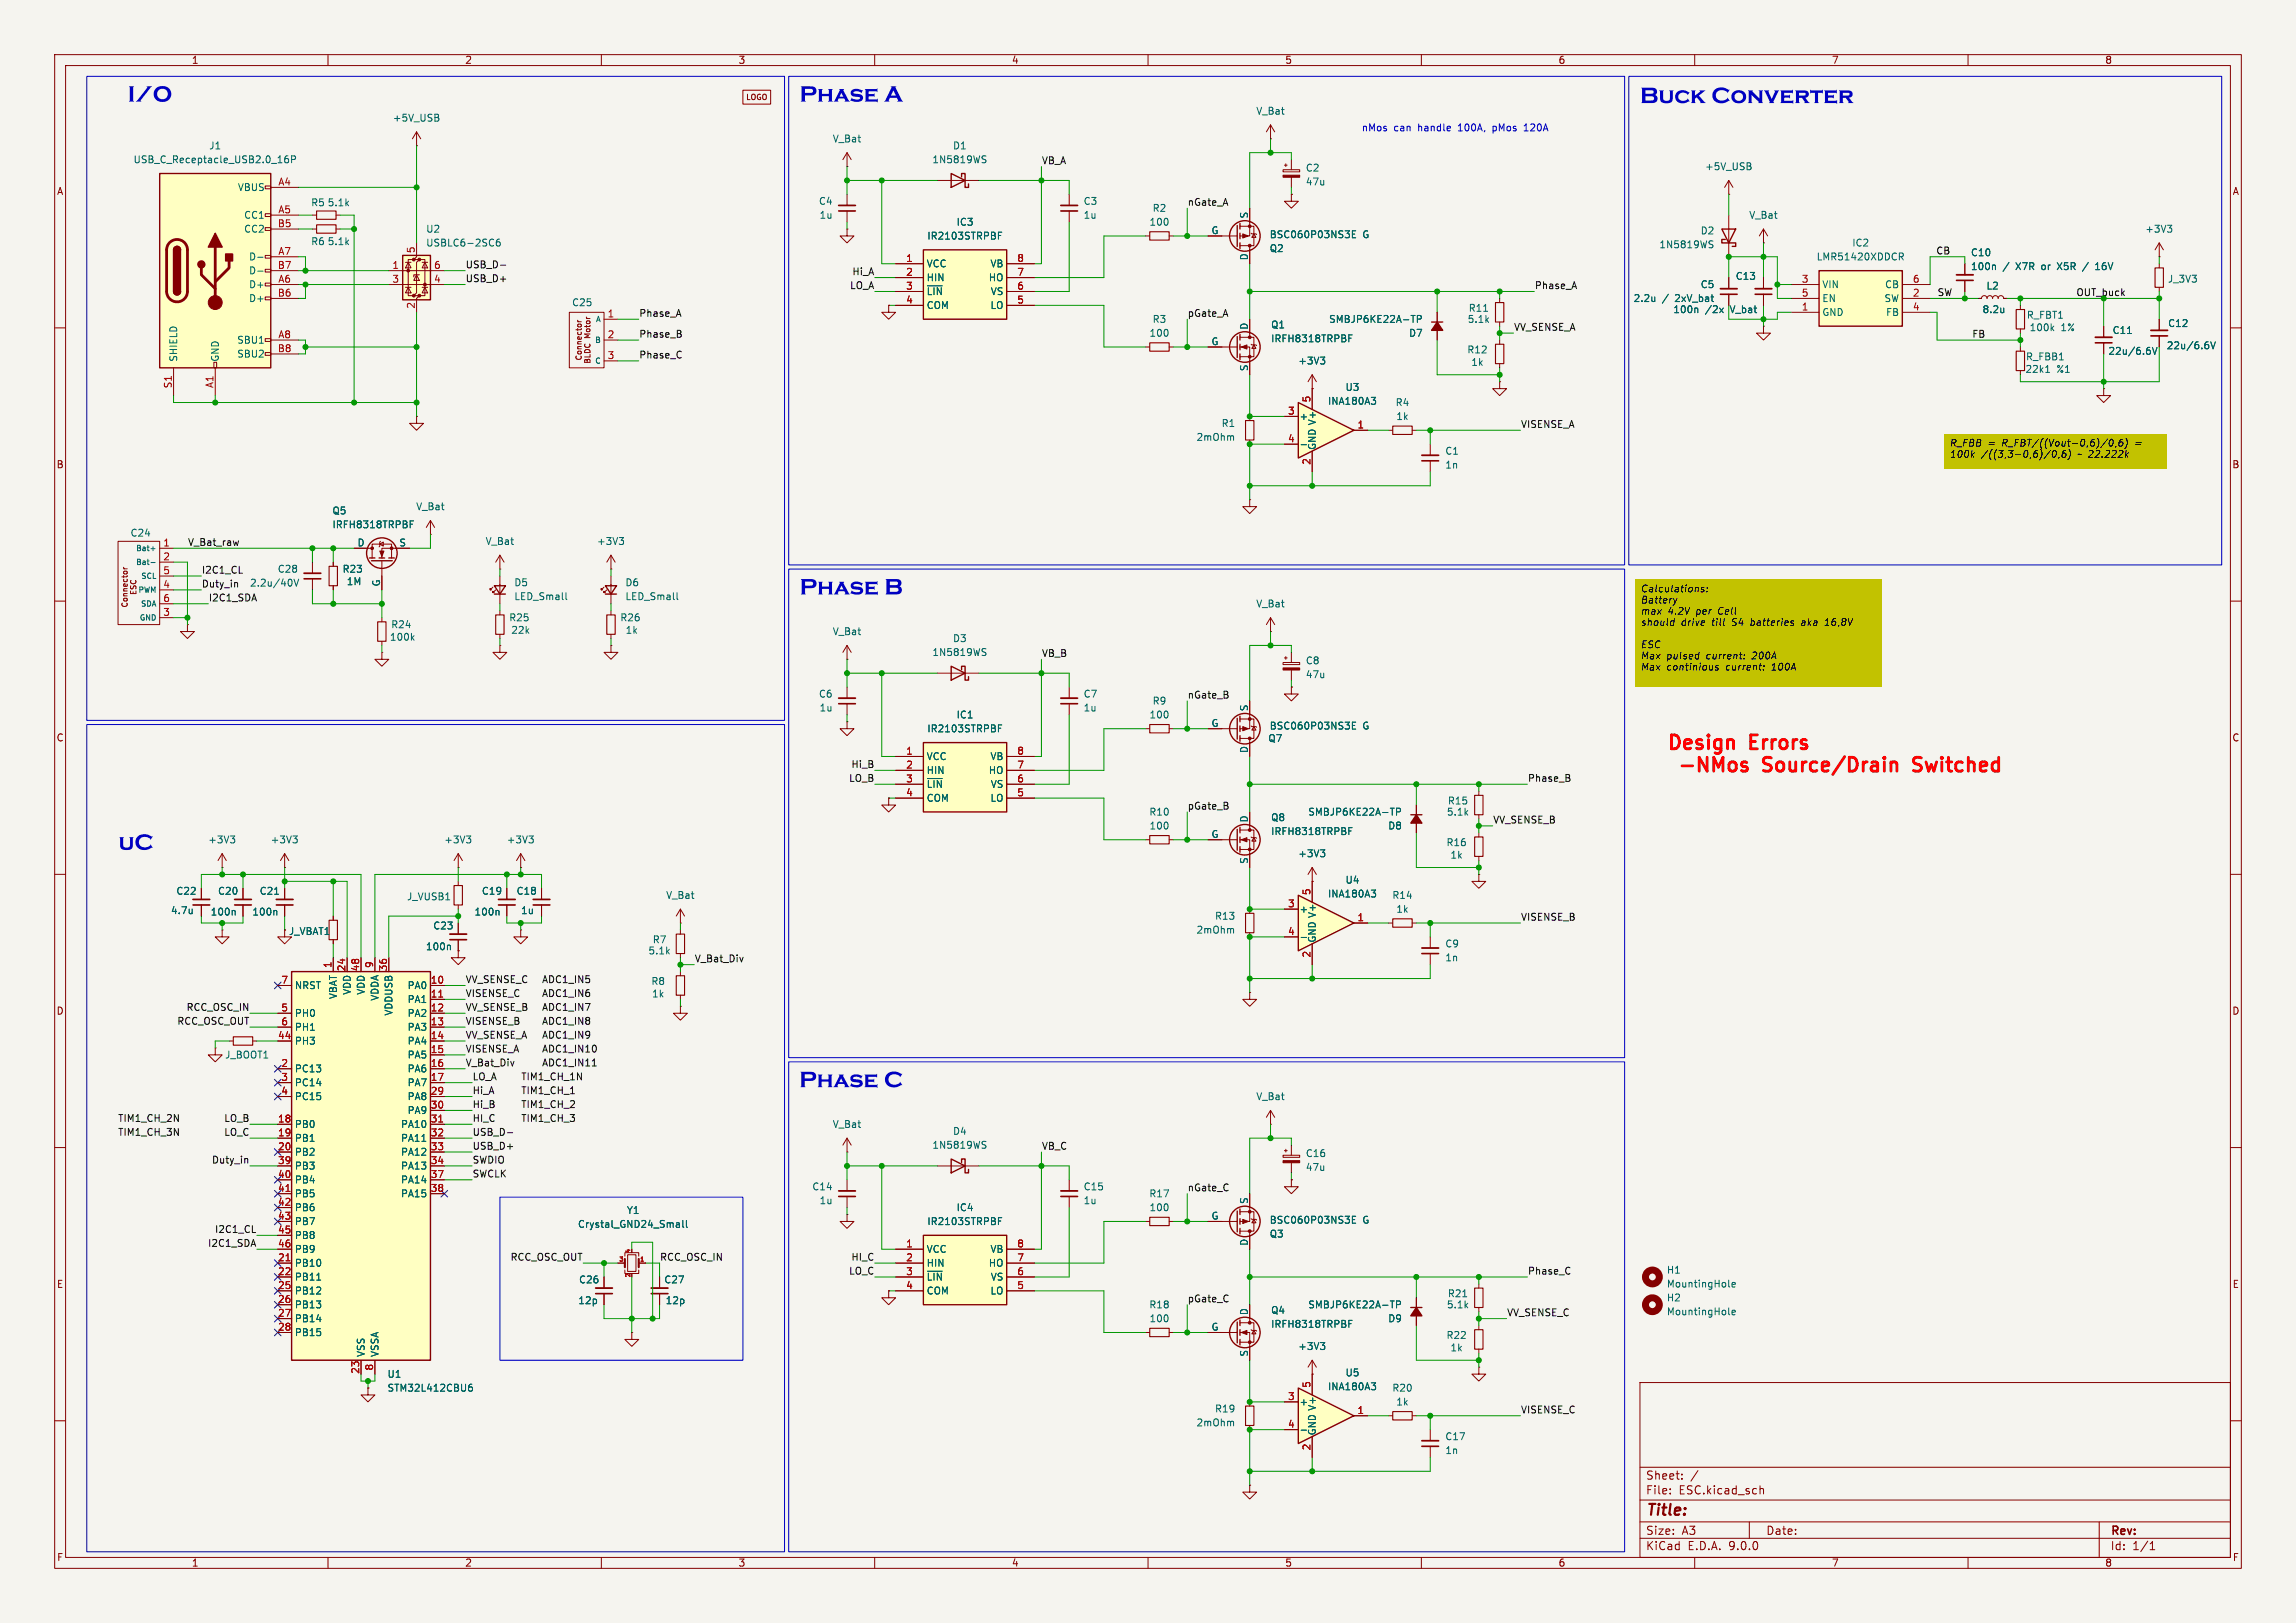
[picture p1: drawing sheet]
<svg xmlns="http://www.w3.org/2000/svg" width="420mm" height="297mm" viewBox="0 0 420 297" stroke-linecap="round" stroke-linejoin="round" font-family="sans-serif">
<defs><g id="words">
<g font-size="4.2" fill="#0000c2">
<text x="23.4" y="19.7">I/O</text>
<text x="146.2" y="19.7">Phase</text>
<text x="161.7" y="19.7">A</text>
<text x="300" y="20">Buck</text>
<text x="313" y="20">Converter</text>
<text x="146.3" y="109.9">Phase</text>
<text x="161.8" y="109.9">B</text>
<text x="21.7" y="156.6">uC</text>
<text x="146.2" y="200">Phase</text>
<text x="161.7" y="200">C</text>
</g>
<g font-size="3.5" fill="#f00">
<text x="304.8" y="137.9">Design</text>
<text x="320.3" y="137.9">Errors</text>
<text x="307.8" y="142">-NMos</text>
<text x="323.8" y="142">Source/Drain</text>
<text x="352.2" y="142">Switched</text>
</g>
<text font-size="2.8" fill="#840000" x="301" y="277.9">Title:</text>
<g font-size="2.1" fill="#840000">
<text x="301" y="273.7">File:</text>
<text x="301" y="271">Sheet:</text>
<text x="307.1" y="273.7">ESC.kicad_sch</text>
<text x="301" y="281.1">Size:</text>
<text x="307.6" y="281.1">A3</text>
<text x="323" y="281.1">Date:</text>
<text x="386" y="281.3">Rev:</text>
<text x="301" y="283.9">KiCad</text>
<text x="308.7" y="283.9">E.D.A.</text>
<text x="316.3" y="283.9">9.0.0</text>
<text x="386" y="283.9">Id:</text>
<text x="390.1" y="283.9">1/1</text>
</g>
<g font-size="1.8" fill="#840000">
<text x="35" y="11.9">1</text>
<text x="85" y="11.9">2</text>
<text x="135" y="11.9">3</text>
<text x="185" y="11.9">4</text>
<text x="235" y="11.9">5</text>
<text x="285" y="11.9">6</text>
<text x="335" y="11.9">7</text>
<text x="385" y="11.9">8</text>
<text x="10.3" y="35.9">A</text>
<text x="408.3" y="35.9">A</text>
<text x="10.3" y="85.9">B</text>
<text x="408.2" y="85.9">B</text>
<text x="10.3" y="135.9">C</text>
<text x="408.2" y="135.9">C</text>
<text x="10.3" y="185.9">D</text>
<text x="408.2" y="185.9">D</text>
<text x="10.3" y="235.9">E</text>
<text x="408.3" y="235.9">E</text>
<text x="10.3" y="285.9">F</text>
<text x="35" y="286.9">1</text>
<text x="85" y="286.9">2</text>
<text x="135" y="286.9">3</text>
<text x="185" y="286.9">4</text>
<text x="235" y="286.9">5</text>
<text x="285" y="286.9">6</text>
<text x="335" y="286.9">7</text>
<text x="385" y="286.9">8</text>
<text x="408.3" y="285.9">F</text>
</g>
<g font-size="1.8" fill="#006464">
<text x="71.8" y="22.5">+5V_USB</text>
<text x="229.7" y="21.2">V_Bat</text>
<text x="38.2" y="27.5">J1</text>
<text x="152.2" y="26.3">V_Bat</text>
<text x="174.2" y="27.5">D1</text>
<text x="24.3" y="30.1">USB_C_Receptacle_USB2.0_16P</text>
<text x="43.4" y="35.2">VBUS</text>
<text x="170.5" y="30.1">1N5819WS</text>
<text x="238.8" y="31.6">C2</text>
<text x="238.8" y="34.1">47u</text>
<text x="311.8" y="31.3">+5V_USB</text>
<text x="44.6" y="40.2">CC1</text>
<text x="56.8" y="37.9">R5</text>
<text x="59.8" y="37.9">5.1k</text>
<text x="149.7" y="37.7">C4</text>
<text x="149.8" y="40.2">1u</text>
<text x="174.9" y="41.5">IC3</text>
<text x="198.1" y="37.7">C3</text>
<text x="198.1" y="40.2">1u</text>
<text x="210.2" y="41.5">100</text>
<text x="210.7" y="39">R2</text>
<text x="228.3" y="40.1" transform="rotate(-90 228.3 40.1)">S</text>
<text x="319.9" y="40.2">V_Bat</text>
<text x="44.6" y="42.8">CC2</text>
<text x="45.5" y="47.9">D-</text>
<text x="56.8" y="45.1">R6</text>
<text x="59.8" y="45.1">5.1k</text>
<text x="77.9" y="45.3">USBLC6-2SC6</text>
<text x="77.9" y="42.8">U2</text>
<text x="169.5" y="44">IR2103STRPBF</text>
<text x="221.5" y="42.9">G</text>
<text x="228.3" y="47.7" transform="rotate(-90 228.3 47.7)">D</text>
<text x="232.2" y="43.8">BSC060P03NS3E</text>
<text x="232.2" y="46.3">Q2</text>
<text x="249.3" y="43.8">G</text>
<text x="303.4" y="45.6">1N5819WS</text>
<text x="311" y="43.1">D2</text>
<text x="332.2" y="47.9">LMR51420XDDCR</text>
<text x="338.7" y="45.3">IC2</text>
<text x="360.4" y="47.1">C10</text>
<text x="392.3" y="42.8">+3V3</text>
<text x="45.5" y="50.4">D-</text>
<text x="45.5" y="52.9">D+</text>
<text x="169.4" y="49.1">VCC</text>
<text x="169.4" y="51.7">HIN</text>
<text x="180.8" y="51.7">HO</text>
<text x="181.1" y="49.1">VB</text>
<text x="311" y="52.9">C5</text>
<text x="317.4" y="51.4">C13</text>
<text x="333.2" y="52.9">VIN</text>
<text x="344.7" y="52.9">CB</text>
<text x="360.4" y="49.6">100n</text>
<text x="363.3" y="53.2">L2</text>
<text x="366.4" y="49.6">/</text>
<text x="368.9" y="49.6">X7R</text>
<text x="373.7" y="49.6">or</text>
<text x="376.9" y="49.6">X5R</text>
<text x="384.2" y="49.6">16V</text>
<text x="396.5" y="51.9">J_3V3</text>
<text x="45.5" y="55.5">D+</text>
<text x="104.6" y="56.2">C25</text>
<text x="169.4" y="54.2">~{LIN}</text>
<text x="169.4" y="56.7">COM</text>
<text x="181.1" y="56.7">LO</text>
<text x="181.1" y="54.2">VS</text>
<text x="210.7" y="59.3">R3</text>
<text x="243" y="59.3">SMBJP6KE22A-TP</text>
<text x="268.4" y="59.3">5.1k</text>
<text x="268.6" y="57.3">R11</text>
<text x="298.7" y="55.5">2.2u</text>
<text x="304.1" y="55.5">/</text>
<text x="306" y="57.5">100n</text>
<text x="306.6" y="55.5">2xV_bat</text>
<text x="311.9" y="57.5">/2x</text>
<text x="316.7" y="57.5">V_bat</text>
<text x="333.2" y="55.5">EN</text>
<text x="333.2" y="58">GND</text>
<text x="344.6" y="55.5">SW</text>
<text x="344.9" y="58">FB</text>
<text x="362.6" y="57.5">8.2u</text>
<text x="370.7" y="58.5">R_FBT1</text>
<text x="43.3" y="63.1">SBU1</text>
<text x="43.3" y="65.6">SBU2</text>
<text x="210.2" y="61.8">100</text>
<text x="221.5" y="63.2">G</text>
<text x="228.3" y="60.4" transform="rotate(-90 228.3 60.4)">D</text>
<text x="232.4" y="62.8">IRFH8318TRPBF</text>
<text x="232.4" y="60.3">Q1</text>
<text x="257.7" y="61.8">D7</text>
<text x="268.3" y="64.9">R12</text>
<text x="371.2" y="60.8">100k</text>
<text x="377" y="60.8">1%</text>
<text x="385.6" y="65.1">22u/6.6V</text>
<text x="386.3" y="61.3">C11</text>
<text x="396.2" y="64.1">22u/6.6V</text>
<text x="396.5" y="60">C12</text>
<text x="32.6" y="66.3" transform="rotate(-90 32.6 66.3)">SHIELD</text>
<text x="40.2" y="66.3" transform="rotate(-90 40.2 66.3)">GND</text>
<text x="228.3" y="68" transform="rotate(-90 228.3 68)">S</text>
<text x="237.4" y="66.9">+3V3</text>
<text x="246" y="71.7">U3</text>
<text x="269" y="67.2">1k</text>
<text x="370.4" y="68.4">22k1</text>
<text x="370.5" y="66.1">R_FBB1</text>
<text x="376.2" y="68.4">%1</text>
<text x="237.6" y="77.1">+</text>
<text x="242.8" y="74.3">INA180A3</text>
<text x="255.2" y="74.5">R4</text>
<text x="255.3" y="77.1">1k</text>
<text x="218.8" y="80.9">2mOhm</text>
<text x="223.4" y="78.3">R1</text>
<text x="240.9" y="82.4" transform="rotate(-90 240.9 82.4)">GND V+</text>
<text x="264.3" y="83.4">C1</text>
<text x="264.3" y="85.9">1n</text>
<text x="60.7" y="94.3">Q5</text>
<text x="76" y="93.6">V_Bat</text>
<text x="23.8" y="98.4">C24</text>
<text x="60.7" y="96.9">IRFH8318TRPBF</text>
<text x="65.3" y="100.1">D</text>
<text x="73" y="100.1">S</text>
<text x="88.7" y="99.9">V_Bat</text>
<text x="109.1" y="99.9">+3V3</text>
<text x="45.6" y="107.5">2.2u/40V</text>
<text x="50.7" y="105">C28</text>
<text x="62.6" y="105">R23</text>
<text x="63.3" y="107.3">1M</text>
<text x="69.6" y="107.4" transform="rotate(-90 69.6 107.4)">G</text>
<text x="94" y="107.5">D5</text>
<text x="114.3" y="107.5">D6</text>
<text x="93" y="113.9">R25</text>
<text x="94" y="110">LED_Small</text>
<text x="113.4" y="113.9">R26</text>
<text x="114.3" y="110">LED_Small</text>
<text x="229.7" y="111.4">V_Bat</text>
<text x="71.2" y="117.4">100k</text>
<text x="71.5" y="115.2">R24</text>
<text x="93.4" y="116.2">22k</text>
<text x="114.3" y="116.2">1k</text>
<text x="152.2" y="116.4">V_Bat</text>
<text x="174.2" y="117.7">D3</text>
<text x="170.5" y="120.2">1N5819WS</text>
<text x="238.8" y="121.8">C8</text>
<text x="238.8" y="124.3">47u</text>
<text x="149.7" y="127.9">C6</text>
<text x="149.8" y="130.4">1u</text>
<text x="174.9" y="131.7">IC1</text>
<text x="198.1" y="127.9">C7</text>
<text x="198.1" y="130.4">1u</text>
<text x="210.2" y="131.7">100</text>
<text x="210.7" y="129.1">R9</text>
<text x="228.3" y="130.2" transform="rotate(-90 228.3 130.2)">S</text>
<text x="169.5" y="134.2">IR2103STRPBF</text>
<text x="221.5" y="133.1">G</text>
<text x="228.3" y="137.9" transform="rotate(-90 228.3 137.9)">D</text>
<text x="231.9" y="136">Q7</text>
<text x="232.2" y="133.7">BSC060P03NS3E</text>
<text x="249.3" y="133.7">G</text>
<text x="169.4" y="139.3">VCC</text>
<text x="169.4" y="141.8">HIN</text>
<text x="180.8" y="141.8">HO</text>
<text x="181.1" y="139.3">VB</text>
<text x="169.4" y="144.4">~{LIN}</text>
<text x="169.4" y="146.9">COM</text>
<text x="181.1" y="146.9">LO</text>
<text x="181.1" y="144.4">VS</text>
<text x="210.1" y="149.5">R10</text>
<text x="239.2" y="149.5">SMBJP6KE22A-TP</text>
<text x="264.6" y="149.5">5.1k</text>
<text x="264.8" y="147.4">R15</text>
<text x="38" y="154.5">+3V3</text>
<text x="49.4" y="154.5">+3V3</text>
<text x="81.2" y="154.5">+3V3</text>
<text x="92.6" y="154.5">+3V3</text>
<text x="210.2" y="152">100</text>
<text x="221.5" y="153.4">G</text>
<text x="228.3" y="150.6" transform="rotate(-90 228.3 150.6)">D</text>
<text x="232.4" y="153">IRFH8318TRPBF</text>
<text x="232.4" y="150.5">Q8</text>
<text x="253.8" y="152">D8</text>
<text x="264.5" y="155">R16</text>
<text x="228.3" y="158.2" transform="rotate(-90 228.3 158.2)">S</text>
<text x="237.4" y="157.1">+3V3</text>
<text x="246" y="161.9">U4</text>
<text x="265.2" y="157.3">1k</text>
<text x="31.2" y="167.5">4.7u</text>
<text x="32.2" y="163.9">C22</text>
<text x="38.4" y="167.7">100n</text>
<text x="39.8" y="163.9">C20</text>
<text x="46.1" y="167.7">100n</text>
<text x="47.4" y="163.9">C21</text>
<text x="74.4" y="164.9">J_VUSB1</text>
<text x="86.7" y="167.7">100n</text>
<text x="88" y="163.9">C19</text>
<text x="94.4" y="163.9">C18</text>
<text x="95.2" y="167.5">1u</text>
<text x="121.8" y="164.7">V_Bat</text>
<text x="237.6" y="167.2">+</text>
<text x="242.8" y="164.4">INA180A3</text>
<text x="254.6" y="164.7">R14</text>
<text x="255.3" y="167.2">1k</text>
<text x="52.8" y="171.3">J_VBAT1</text>
<text x="79.2" y="170.3">C23</text>
<text x="119.3" y="172.8">R7</text>
<text x="218.8" y="171">2mOhm</text>
<text x="222.2" y="168.5">R13</text>
<text x="240.9" y="172.6" transform="rotate(-90 240.9 172.6)">GND V+</text>
<text x="264.3" y="173.6">C9</text>
<text x="77.8" y="174.1">100n</text>
<text x="118.5" y="174.9">5.1k</text>
<text x="264.3" y="176.1">1n</text>
<text x="53.8" y="181.2">NRST</text>
<text x="61.8" y="182.9" transform="rotate(-90 61.8 182.9)">VBAT</text>
<text x="64.4" y="182.1" transform="rotate(-90 64.4 182.1)">VDD</text>
<text x="66.9" y="182.1" transform="rotate(-90 66.9 182.1)">VDD</text>
<text x="69.4" y="183.2" transform="rotate(-90 69.4 183.2)">VDDA</text>
<text x="72" y="185.9" transform="rotate(-90 72 185.9)">VDDUSB</text>
<text x="74.5" y="181.2">PA0</text>
<text x="74.5" y="183.7">PA1</text>
<text x="119.1" y="180.4">R8</text>
<text x="119.2" y="182.7">1k</text>
<text x="53.8" y="186.3">PH0</text>
<text x="53.8" y="188.8">PH1</text>
<text x="53.8" y="191.4">PH3</text>
<text x="74.5" y="186.3">PA2</text>
<text x="74.5" y="188.8">PA3</text>
<text x="74.5" y="191.4">PA4</text>
<text x="41.1" y="193.9">J_BOOT1</text>
<text x="53.8" y="196.4">PC13</text>
<text x="74.5" y="193.9">PA5</text>
<text x="74.5" y="196.4">PA6</text>
<text x="53.8" y="199">PC14</text>
<text x="53.8" y="201.5">PC15</text>
<text x="74.5" y="199">PA7</text>
<text x="74.5" y="201.5">PA8</text>
<text x="229.7" y="201.5">V_Bat</text>
<text x="53.8" y="206.6">PB0</text>
<text x="53.8" y="209.1">PB1</text>
<text x="73.3" y="206.6">PA10</text>
<text x="73.3" y="209.1">PA11</text>
<text x="74.5" y="204.1">PA9</text>
<text x="152.2" y="206.6">V_Bat</text>
<text x="174.2" y="207.9">D4</text>
<text x="53.8" y="211.7">PB2</text>
<text x="53.8" y="214.2">PB3</text>
<text x="73.3" y="211.7">PA12</text>
<text x="73.3" y="214.2">PA13</text>
<text x="170.5" y="210.4">1N5819WS</text>
<text x="238.8" y="211.9">C16</text>
<text x="238.8" y="214.5">47u</text>
<text x="53.8" y="216.8">PB4</text>
<text x="53.8" y="219.3">PB5</text>
<text x="53.8" y="221.8">PB6</text>
<text x="73.3" y="216.8">PA14</text>
<text x="73.3" y="219.3">PA15</text>
<text x="148.5" y="218">C14</text>
<text x="149.8" y="220.6">1u</text>
<text x="174.9" y="221.8">IC4</text>
<text x="198.1" y="220.6">1u</text>
<text x="198.1" y="218">C15</text>
<text x="210.1" y="219.3">R17</text>
<text x="210.2" y="221.8">100</text>
<text x="228.3" y="220.4" transform="rotate(-90 228.3 220.4)">S</text>
<text x="53.8" y="224.4">PB7</text>
<text x="53.8" y="226.9">PB8</text>
<text x="105.6" y="224.9">Crystal_GND24_Small</text>
<text x="114.6" y="222.4">Y1</text>
<text x="169.5" y="224.4">IR2103STRPBF</text>
<text x="221.5" y="223.3">G</text>
<text x="232.2" y="224.1">BSC060P03NS3E</text>
<text x="232.2" y="226.7">Q3</text>
<text x="249.3" y="224.1">G</text>
<text x="53.8" y="229.5">PB9</text>
<text x="53.8" y="232">PB10</text>
<text x="169.4" y="229.5">VCC</text>
<text x="169.4" y="232">HIN</text>
<text x="180.8" y="232">HO</text>
<text x="181.1" y="229.5">VB</text>
<text x="228.3" y="228.1" transform="rotate(-90 228.3 228.1)">D</text>
<text x="304.8" y="233.3">H1</text>
<text x="53.8" y="234.5">PB11</text>
<text x="53.8" y="237.1">PB12</text>
<text x="53.8" y="239.6">PB13</text>
<text x="105.7" y="238.9">12p</text>
<text x="105.8" y="235.1">C26</text>
<text x="121.4" y="235.1">C27</text>
<text x="121.7" y="238.9">12p</text>
<text x="169.4" y="234.5">~{LIN}</text>
<text x="169.4" y="237.1">COM</text>
<text x="181.1" y="237.1">LO</text>
<text x="181.1" y="234.5">VS</text>
<text x="210.1" y="239.6">R18</text>
<text x="239.2" y="239.6">SMBJP6KE22A-TP</text>
<text x="264.6" y="239.6">5.1k</text>
<text x="264.8" y="237.6">R21</text>
<text x="304.8" y="238.4">H2</text>
<text x="304.8" y="235.8">MountingHole</text>
<text x="53.8" y="242.2">PB14</text>
<text x="53.8" y="244.7">PB15</text>
<text x="210.2" y="242.2">100</text>
<text x="221.5" y="243.6">G</text>
<text x="228.3" y="240.8" transform="rotate(-90 228.3 240.8)">D</text>
<text x="232.4" y="243.2">IRFH8318TRPBF</text>
<text x="232.4" y="240.6">Q4</text>
<text x="253.8" y="242.2">D9</text>
<text x="264.5" y="245.2">R22</text>
<text x="304.8" y="240.9">MountingHole</text>
<text x="66.9" y="248.4" transform="rotate(-90 66.9 248.4)">VSS</text>
<text x="69.4" y="248.4" transform="rotate(-90 69.4 248.4)">VSSA</text>
<text x="228.3" y="248.4" transform="rotate(-90 228.3 248.4)">S</text>
<text x="237.4" y="247.2">+3V3</text>
<text x="265.2" y="247.5">1k</text>
<text x="70.8" y="254.9">STM32L412CBU6</text>
<text x="70.8" y="252.3">U1</text>
<text x="237.6" y="257.4">+</text>
<text x="242.8" y="254.6">INA180A3</text>
<text x="246" y="252.1">U5</text>
<text x="254.6" y="254.9">R20</text>
<text x="255.3" y="257.4">1k</text>
<text x="218.8" y="261.2">2mOhm</text>
<text x="222.2" y="258.7">R19</text>
<text x="240.9" y="262.8" transform="rotate(-90 240.9 262.8)">GND V+</text>
<text x="264.3" y="263.7">C17</text>
<text x="264.3" y="266.3">1n</text>
</g>
<g font-size="1.8" fill="#0000c2">
<text x="249" y="24.2">nMos</text>
<text x="255" y="24.2">can</text>
<text x="259.5" y="24.2">handle</text>
<text x="267" y="24.2">100A,</text>
<text x="273.5" y="24.2">pMos</text>
<text x="279.5" y="24.2">120A</text>
</g>
<g font-size="1.8" fill="#a90000">
<text x="50.8" y="34">A4</text>
<text x="50.7" y="41.7">B5</text>
<text x="50.8" y="39.1">A5</text>
<text x="50.8" y="46.7">A7</text>
<text x="75.9" y="46.4" transform="rotate(-90 75.9 46.4)">5</text>
<text x="50.7" y="49.3">B7</text>
<text x="50.8" y="51.8">A6</text>
<text x="71.7" y="49.3">1</text>
<text x="71.7" y="51.8">3</text>
<text x="79.3" y="49.3">6</text>
<text x="79.3" y="51.8">4</text>
<text x="165.7" y="48">1</text>
<text x="165.7" y="50.5">2</text>
<text x="165.7" y="53.1">3</text>
<text x="186" y="48">8</text>
<text x="186" y="50.5">7</text>
<text x="186" y="53.1">6</text>
<text x="329.5" y="51.8">3</text>
<text x="349.8" y="51.8">6</text>
<text x="50.7" y="54.4">B6</text>
<text x="75.9" y="56.6" transform="rotate(-90 75.9 56.6)">2</text>
<text x="111.1" y="58.2">1</text>
<text x="165.7" y="55.6">4</text>
<text x="186" y="55.6">5</text>
<text x="329.5" y="54.4">5</text>
<text x="329.5" y="56.9">1</text>
<text x="349.8" y="54.4">2</text>
<text x="349.8" y="56.9">4</text>
<text x="50.7" y="64.5">B8</text>
<text x="50.8" y="62">A8</text>
<text x="111.1" y="62">2</text>
<text x="111.1" y="65.8">3</text>
<text x="31.5" y="71.2" transform="rotate(-90 31.5 71.2)">S1</text>
<text x="39.1" y="71.1" transform="rotate(-90 39.1 71.1)">A1</text>
<text x="235.5" y="75.9">3</text>
<text x="239.8" y="73.7" transform="rotate(-90 239.8 73.7)">5</text>
<text x="235.5" y="81">4</text>
<text x="248.2" y="78.5">1</text>
<text x="239.8" y="85.2" transform="rotate(-90 239.8 85.2)">2</text>
<text x="29.8" y="100.1">1</text>
<text x="29.8" y="102.6">2</text>
<text x="29.8" y="105.2">5</text>
<text x="29.8" y="107.7">4</text>
<text x="29.8" y="110.2">6</text>
<text x="29.8" y="112.8">3</text>
<text x="165.7" y="138.2">1</text>
<text x="165.7" y="140.7">2</text>
<text x="165.7" y="143.3">3</text>
<text x="186" y="138.2">8</text>
<text x="186" y="140.7">7</text>
<text x="186" y="143.3">6</text>
<text x="165.7" y="145.8">4</text>
<text x="186" y="145.8">5</text>
<text x="235.5" y="166.1">3</text>
<text x="239.8" y="163.9" transform="rotate(-90 239.8 163.9)">5</text>
<text x="235.5" y="171.2">4</text>
<text x="248.2" y="168.7">1</text>
<text x="60.7" y="177.2" transform="rotate(-90 60.7 177.2)">1</text>
<text x="63.2" y="177.8" transform="rotate(-90 63.2 177.8)">24</text>
<text x="65.8" y="177.8" transform="rotate(-90 65.8 177.8)">48</text>
<text x="68.3" y="177.2" transform="rotate(-90 68.3 177.2)">9</text>
<text x="70.9" y="177.8" transform="rotate(-90 70.9 177.8)">36</text>
<text x="239.8" y="175.3" transform="rotate(-90 239.8 175.3)">2</text>
<text x="51.4" y="180.1">7</text>
<text x="51.4" y="185.2">5</text>
<text x="78.7" y="180.1">10</text>
<text x="78.7" y="182.6">11</text>
<text x="78.7" y="185.2">12</text>
<text x="50.8" y="190.2">44</text>
<text x="51.4" y="187.7">6</text>
<text x="78.7" y="187.7">13</text>
<text x="78.7" y="190.2">14</text>
<text x="51.4" y="195.3">2</text>
<text x="51.4" y="197.9">3</text>
<text x="78.7" y="192.8">15</text>
<text x="78.7" y="195.3">16</text>
<text x="78.7" y="197.9">17</text>
<text x="51.4" y="200.4">4</text>
<text x="78.7" y="200.4">29</text>
<text x="78.7" y="202.9">30</text>
<text x="50.8" y="205.5">18</text>
<text x="50.8" y="208">19</text>
<text x="78.7" y="205.5">31</text>
<text x="78.7" y="208">32</text>
<text x="50.8" y="210.6">20</text>
<text x="50.8" y="213.1">39</text>
<text x="50.8" y="215.6">40</text>
<text x="78.7" y="210.6">33</text>
<text x="78.7" y="213.1">34</text>
<text x="78.7" y="215.6">37</text>
<text x="50.8" y="218.2">41</text>
<text x="50.8" y="220.7">42</text>
<text x="78.7" y="218.2">38</text>
<text x="50.8" y="223.3">43</text>
<text x="50.8" y="225.8">45</text>
<text x="50.8" y="228.3">46</text>
<text x="50.8" y="230.9">21</text>
<text x="50.8" y="233.4">22</text>
<text x="165.7" y="228.3">1</text>
<text x="165.7" y="230.9">2</text>
<text x="165.7" y="233.4">3</text>
<text x="186" y="228.3">8</text>
<text x="186" y="230.9">7</text>
<text x="186" y="233.4">6</text>
<text x="50.8" y="236">25</text>
<text x="50.8" y="238.5">26</text>
<text x="165.7" y="236">4</text>
<text x="186" y="236">5</text>
<text x="50.8" y="241">27</text>
<text x="50.8" y="243.6">28</text>
<text x="65.8" y="251.5" transform="rotate(-90 65.8 251.5)">23</text>
<text x="68.3" y="250.9" transform="rotate(-90 68.3 250.9)">8</text>
<text x="235.5" y="256.3">3</text>
<text x="239.8" y="254.1" transform="rotate(-90 239.8 254.1)">5</text>
<text x="235.5" y="261.4">4</text>
<text x="248.2" y="258.8">1</text>
<text x="239.8" y="265.5" transform="rotate(-90 239.8 265.5)">2</text>
</g>
<g font-size="1.8" fill="#0f0f0f">
<text x="190.5" y="30.1">VB_A</text>
<text x="217.2" y="37.8">nGate_A</text>
<text x="354.1" y="46.6">CB</text>
<text x="85.1" y="51.7">USB_D+</text>
<text x="85.1" y="49.2">USB_D-</text>
<text x="155.4" y="53">LO_A</text>
<text x="155.8" y="50.5">Hi_A</text>
<text x="280.7" y="53">Phase_A</text>
<text x="116.8" y="58.1">Phase_A</text>
<text x="217.2" y="58.1">pGate_A</text>
<text x="354.3" y="54.3">SW</text>
<text x="116.8" y="61.9">Phase_B</text>
<text x="116.8" y="65.7">Phase_C</text>
<text x="276.9" y="60.6">VV_SENSE_A</text>
<text x="360.7" y="61.9">FB</text>
<text x="278.1" y="78.4">VISENSE_A</text>
<text x="34.3" y="100">V_Bat_raw</text>
<text x="36.8" y="105.1">I2C1_CL</text>
<text x="36.8" y="107.6">Duty_in</text>
<text x="38.1" y="110.1">I2C1_SDA</text>
<text x="190.5" y="120.3">VB_B</text>
<text x="217.2" y="127.9">nGate_B</text>
<text x="155.2" y="143.2">LO_B</text>
<text x="155.6" y="140.6">Hi_B</text>
<text x="279.4" y="143.2">Phase_B</text>
<text x="217.2" y="148.2">pGate_B</text>
<text x="273" y="150.8">VV_SENSE_B</text>
<text x="278.1" y="168.6">VISENSE_B</text>
<text x="85.1" y="180">VV_SENSE_C</text>
<text x="99.1" y="180">ADC1_IN5</text>
<text x="127" y="176.2">V_Bat_Div</text>
<text x="34" y="185.1">RCC_OSC_IN</text>
<text x="85.1" y="182.5">VISENSE_C</text>
<text x="85.1" y="185.1">VV_SENSE_B</text>
<text x="99.1" y="185.1">ADC1_IN7</text>
<text x="99.1" y="182.5">ADC1_IN6</text>
<text x="32.3" y="187.6">RCC_OSC_OUT</text>
<text x="85.1" y="190.2">VV_SENSE_A</text>
<text x="85.1" y="187.6">VISENSE_B</text>
<text x="99.1" y="190.2">ADC1_IN9</text>
<text x="99.1" y="187.6">ADC1_IN8</text>
<text x="85.1" y="195.2">V_Bat_Div</text>
<text x="85.1" y="192.7">VISENSE_A</text>
<text x="86.4" y="197.8">LO_A</text>
<text x="95.2" y="197.8">TIM1_CH_1N</text>
<text x="99.1" y="192.7">ADC1_IN10</text>
<text x="99.1" y="195.2">ADC1_IN11</text>
<text x="86.4" y="200.3">Hi_A</text>
<text x="86.4" y="202.9">Hi_B</text>
<text x="95.2" y="202.9">TIM1_CH_2</text>
<text x="95.2" y="200.3">TIM1_CH_1</text>
<text x="21.5" y="205.4">TIM1_CH_2N</text>
<text x="21.5" y="207.9">TIM1_CH_3N</text>
<text x="40.9" y="207.9">LO_C</text>
<text x="40.9" y="205.4">LO_B</text>
<text x="86.4" y="207.9">USB_D-</text>
<text x="86.4" y="205.4">HI_C</text>
<text x="95.2" y="205.4">TIM1_CH_3</text>
<text x="38.7" y="213">Duty_in</text>
<text x="86.4" y="213">SWDIO</text>
<text x="86.4" y="215.6">SWCLK</text>
<text x="86.4" y="210.5">USB_D+</text>
<text x="190.5" y="210.5">VB_C</text>
<text x="217.2" y="218.1">nGate_C</text>
<text x="39.2" y="225.7">I2C1_CL</text>
<text x="38" y="228.3">I2C1_SDA</text>
<text x="93.3" y="230.8">RCC_OSC_OUT</text>
<text x="120.6" y="230.8">RCC_OSC_IN</text>
<text x="155.2" y="233.3">LO_C</text>
<text x="155.6" y="230.8">HI_C</text>
<text x="279.4" y="233.3">Phase_C</text>
<text x="217.2" y="238.4">pGate_C</text>
<text x="275.6" y="241">VV_SENSE_C</text>
<text x="278.1" y="258.7">VISENSE_C</text>
</g>
<text font-size="1.8" fill="#009600" x="379.7" y="54.3">OUT_buck</text>
<g font-size="1.8">
<text x="356.6" y="82.1">R_FBB</text>
<text x="363.6" y="82.1">=</text>
<text x="366.3" y="82.1">R_FBT/((Vout-0,6)/0,6)</text>
<text x="390.8" y="82.1">=</text>
<text x="356.6" y="84.1">100k</text>
<text x="362.4" y="84.1">/((3,3-0,6)/0,6)</text>
<text x="380.2" y="84.1">~ 22.222k</text>
<text x="300" y="108.7">Calculations:</text>
<text x="300" y="110.8">Battery</text>
<text x="300" y="112.8">max</text>
<text x="305.1" y="112.8">4.2V</text>
<text x="310.4" y="112.8">per</text>
<text x="314.6" y="112.8">Cell</text>
<text x="300" y="114.9">should</text>
<text x="300" y="118.9">ESC</text>
<text x="307.5" y="114.9">drive</text>
<text x="313.3" y="114.9">till</text>
<text x="317.1" y="114.9">S4</text>
<text x="320.7" y="114.9">batteries</text>
<text x="330.2" y="114.9">aka</text>
<text x="334.7" y="114.9">16,8V</text>
<text x="300" y="121">Max</text>
<text x="300" y="123">Max</text>
<text x="304.8" y="121">pulsed</text>
<text x="304.8" y="123">continious</text>
<text x="312.2" y="121">current:</text>
<text x="315.8" y="123">current:</text>
<text x="320.8" y="121">200A</text>
<text x="324.4" y="123">100A</text>
</g>
<text font-size="1.4" fill="#840000" x="136.4" y="18.5">LOGO</text>
<g font-size="1.4" fill="#006464">
<text x="107.4" y="57.7" transform="rotate(-90 107.4 57.7)">Motor</text>
<text x="108.9" y="59.1">A</text>
<text x="108.7" y="63">B</text>
<text x="108.7" y="66.8">C</text>
<text x="24.8" y="101.1">Bat+</text>
<text x="24.8" y="103.6">Bat-</text>
<text x="25.7" y="106.1">SCL</text>
<text x="25.2" y="108.7">PWM</text>
<text x="25.4" y="113.8">GND</text>
<text x="25.7" y="111.2">SDA</text>
</g>
<g font-size="1.1" fill="#a90000">
<text x="113.1" y="230.9">3</text>
<text x="115.3" y="233.9" transform="rotate(-90 115.3 233.9)">2</text>
<text x="115.3" y="229.4" transform="rotate(-90 115.3 229.4)">4</text>
<text x="117" y="230.9">1</text>
</g>
</g></defs>
<path d="M0 0h420v297h-420z" fill="#f5f4ef" stroke="#f5f4ef" stroke-width=".18"/>
<g fill="none" stroke="#840000" stroke-width=".18">
<path d="M10 10h400v277h-400zM12 12h396v273h-396zM60 10v2M110 10v2M160 10v2M210 10v2M260 10v2M310 10v2M360 10v2M10 60h2M408 60h2M10 110h2"/>
<path d="M408 110h2M10 160h2M408 160h2M10 210h2M408 210h2M300 253h108v32h-108zM10 260h2M300 278.5h108M300 274.5h108M300 268.5h108M305.5 273.2v.2M305.5 272.5v.1"/>
<path d="M307.7 270.5v.2M307.7 269.8v.1M310.6 269.1l-1.3 1.9M320 278.5v3M321.9 271.9v1.5M321.9 272.5l.3-.1 .3 .1 .1 .9M384 278.5v6.5M408 260h2M60 285v2M110 285v2M160 285v2M210 285v2"/>
<path d="M260 285v2M300 281.5h108M310 285v2M360 285v2M393.3 283.6h.9M393.3 282.5l.4-.4v1.5"/>
</g>
<g fill="#c2c200">
<path d="M299.1 106h45.1v19.7h-45.1z"/>
<path d="M355.6 79.4h40.6v6.3h-40.6z"/>
</g>
<path d="M273.6 55.4h1.5v3.5h-1.5zM368.8 56.6h1.5v3.6h-1.5zM254.8 78h3.5v1.5h-3.5zM273.6 63h1.5v3.5h-1.5zM269.7 153.2h1.6v3.5h-1.6zM60.2 168.4h1.5v3.6h-1.5zM123.7 178.6h1.5v3.5h-1.5zM42.7 189.7h3.5v1.6h-3.5z" fill="none" stroke="#840000" stroke-width=".2"/>
<g fill="none" stroke="#840000" stroke-width=".18">
<path d="M316.2 39.4v7.6M262.9 57.2v5M274.3 54.6v.8M274.3 58.9v.8M322.6 59.7v1.3h1.2l-1.2 1.2-1.3-1.2h1.3M322.6 59.7h.1M369.6 55.9v.7M254 78.7h.8M258.3 78.7h.8M274.3 69.9v1.2h1.3l-1.3 1.3-1.3-1.3h1.3M274.3 69.9h.1M274.3 62.2v.8"/>
<path d="M274.3 66.5v.8M369.6 60.2v.8M261.6 81.3v2M261.6 84.3v2.1M40.6 158.8h.1M40.6 156.2l-.7 1.3M40.6 156.2l.8 1.3M40.6 156.2v2.6M52.1 158.8h.1M52.1 156.2l-.8 1.3M52.1 156.2l.7 1.3M52.1 156.2v2.6"/>
<path d="M270.5 152.4v.8M270.5 156.7v.8M40.6 170.2v1.3h1.3l-1.3 1.2-1.2-1.2h1.2M40.6 170.2h.1M44.4 162.6v2M44.4 165.6v2M52.1 170.2v1.3h1.2l-1.2 1.2-1.3-1.2h1.3M52.1 170.2h.1M52.1 162.6v2M52.1 165.6v2M61 167.6v.8M61 172v.7"/>
<path d="M124.5 177.8v.8M39.4 191.8v1.2h1.2l-1.2 1.3-1.3-1.3h1.3M39.4 191.8h.1M41.9 190.5h.8M46.2 190.5h.8M124.5 182.1v.8M259.1 237.5v5.1M240 251.5h.1M240 248.9l-.7 1.3M240 248.9l.8 1.3M240 248.9v2.6M228.6 271.8v1.2h1.3l-1.3 1.3-1.3-1.3h1.3"/>
<path d="M228.6 271.8h.1M261.6 261.6v2.1M261.6 264.7v2"/>
</g>
<g fill="none" stroke="#006464" stroke-width=".18">
<path d="M258.1 57.7h.7M259.3 58.4l.6-.1 .1-.1-.1-.3-.6-.2v1.3M271.4 57h.7M312.9 44.7l.3 .1 .1 .3-.2 .2h-.3M312.9 44.1h.4M375.7 59.7l-.5 .5M375.3 60l.4 .5M42.2 153h.7l-.4 .5M42.7 153.5l.2 .2v.3l-.2 .2M53.6 153h.8l-.5 .5M54.1 153.5l.3 .2v.3l-.3 .2M42.8 166.6l.2 .2v.7"/>
<path d="M50.2 163.6h.8M50.5 166.6l.1 .2v.7M254.3 238.1h.7M255.5 238.7h.6l.1-.2-.1-.3-.6-.1v1.2M241.5 245.7h.8l-.4 .5M242.1 246.2l.2 .2v.3l-.2 .3"/>
</g>
<path d="M260.1 84.3h3M42.9 165.6h3.1M50.5 165.6h3.1M260.1 264.7h3" fill="none" stroke="#840000" stroke-width=".3"/>
<path d="M260.1 83.3h3M42.9 164.6h3.1M50.5 164.6h3.1M260.1 263.7h3" fill="none" stroke="#840000" stroke-width=".33"/>
<path d="M261.9 58.9h2M315 41.9h2.5l-1.3 2.6zM315.6 43.8h-.6v.7h2.5v.6h-.6M258.1 239.3h2" fill="none" stroke="#840000" stroke-width=".25"/>
<g fill="#840000" stroke="#840000" stroke-width=".25">
<path d="M262.9 58.9l1 1.6h-2z"/>
<path d="M259.1 239.3l1 1.5h-2z"/>
</g>
<path d="M332.7 49.5h15.3v10.2h-15.3z" fill="#ffffc2"/>
<g fill="none" stroke="#840000" stroke-width=".25">
<path d="M332.7 49.5h15.3v10.2h-15.3zM174 121.9l2.5 1.3-2.5 1.3zM175.9 122.6v-.7h.6v2.6h.7v-.7M226.3 241.9v3.8M226.8 241.6v1M226.8 243.3v1M226.8 245.1v1"/>
<circle cx="227.7" cy="243.8" r="2.79"/>
</g>
<g fill="none" stroke="#840000" stroke-width=".18">
<path d="M322.6 44.5h.1M322.6 41.9l-.8 1.3M322.6 41.9l.7 1.3M322.6 41.9v2.6M327.7 52.1h5M327.7 54.6h5M327.7 57.2h5M348 52.1h5.1M348 54.6h5.1M348 57.2h5.1M361.9 54.6h.6l.1-.3 .4-.2 .3 .2 .2 .3 .1-.3 .4-.2 .3 .2 .2 .3 .1-.3 .4-.2 .4 .2 .1 .3 .2-.3 .3-.2 .4 .2 .1 .3h.5M384.8 59.7v2"/>
<path d="M369.6 63.5v.8M369.6 67.8v.8M384.8 62.7v2.1M171.4 123.2h7.7M209.5 133.4h.8M213.9 133.4h.7M209.5 153.7h.8M213.9 153.7h.7M124.5 170.2v.7M124.5 174.5v.8M124.5 184.2v1.2h1.2l-1.2 1.3-1.3-1.3h1.3M124.5 184.2h.1"/>
<path d="M232.4 205.7h.1M232.4 203.2l-.8 1.3M232.4 203.2l.8 1.3M232.4 203.2v2.5M110.5 233.7v2M110.5 236.7v2.1M209.5 223.5h.8M213.9 223.5h.7M228.6 238.8v3.3M221 243.8h5.3M226.8 242.1h2.6v3.5h-2.6M226.8 243.8h1.8v5.1"/>
<path d="M228.6 256.5v.8M228.9 243.3l.1 .2h.7l.2 .1M229.4 243.5l.3 .6h-.7zM254 259.1h.8M258.3 259.1h.8M270.5 242.6v.7M270.5 246.9v.7M228.6 260.9v.7"/>
</g>
<g fill="none" stroke="#006464" stroke-width=".18">
<path d="M347.4 46.3h.5l.3 .2-.2 .4-.6 .1M347.7 47l.5 .6M366.5 56.4v.8M366.5 57.1v.1M374.2 68.1h.7M374.4 67.1l.2-.2v1.2M389.2 61h.7M393.2 64.1l.2 .2-.2 .5M393.7 63.6l.4 1.2 .5-1.2M179.9 119.3l.3 .1 .2 .3-.3 .3h-.3M179.9 118.7h.5M246.7 242.2h.5"/>
<path d="M246.7 241.6h.6M316.2 240.4l.2 .2M316.8 240.2l.6-.1v-.3h-.4l-.2 .1 .1 .6h.5M225.5 260.1l.1 .2v.6"/>
</g>
<path d="M383.3 62.7h3M109 236.7h3" fill="none" stroke="#840000" stroke-width=".3"/>
<path d="M383.3 61.7h3M109 235.7h3" fill="none" stroke="#840000" stroke-width=".33"/>
<path d="M368.8 64.3h1.5v3.5h-1.5zM210.3 132.6h3.6v1.5h-3.6zM210.3 152.9h3.6v1.5h-3.6zM123.7 170.9h1.5v3.6h-1.5zM210.3 222.8h3.6v1.5h-3.6zM227.8 257.3h1.6v3.6h-1.6zM254.8 258.3h3.5v1.5h-3.5zM269.7 243.3h1.6v3.6h-1.6z" fill="none" stroke="#840000" stroke-width=".2"/>
<g fill="#840000" stroke="#840000" stroke-width=".18">
<path d="M227.1 243.8l1-.3v.7z"/>
<circle cx="228.6" cy="242.1" r=".25"/>
<circle cx="228.6" cy="245.6" r=".25"/>
</g>
<circle cx="302.3" cy="238.8" r="1.27" fill="none" stroke="#840000" stroke-width="1.3"/>
<path d="M237.5 254l10.1 5.1-10.1 5.1z" fill="#ffffc2"/>
<g fill="none" stroke="#840000" stroke-width=".25">
<path d="M226.3 221.6v3.8M226.8 221.2v1M226.8 223v1M226.8 224.8v1M237.5 254l10.1 5.1-10.1 5.1z"/>
<circle cx="227.7" cy="223.5" r="2.79"/>
</g>
<g fill="none" stroke="#840000" stroke-width=".18">
<path d="M232.4 25.4h.1M232.4 22.9l-.8 1.2M232.4 22.9l.8 1.2M232.4 22.9v2.5M195.6 125.7v2.1M195.6 128.8v2M83.8 174v1.3h-1.3l1.3 1.2 1.3-1.2h-1.3M83.8 174h.1M83.8 168.9v2M83.8 172v2M228.6 181.6v1.3h1.3l-1.3 1.3-1.3-1.3h1.3M228.6 181.6h.1"/>
<path d="M154.9 210.8h.1M154.9 208.3v2.5M154.9 215.9v2M154.9 218.9v2.1M154.9 208.3l-.7 1.3M154.9 208.3l.8 1.3M195.6 215.9v2M195.6 218.9v2.1M228.6 218.4v5.1h-1.8M234.7 211.4h3v.4h-3zM234.9 210.6h.6M235.2 210.3v.5"/>
<path d="M236.2 215.9v1.3h-1.3l1.3 1.2 1.3-1.2h-1.3M236.2 215.9h.1M236.2 209.6v1.8M236.2 212.8v1.8M113 231.1h1.3M114.3 229.9v-.7h2.5v.7M114.3 232.4v.6h2.5v-.6M114.8 229.6h1.5v3.1h-1.5zM116.8 231.1h1.3M120.6 233.7v2M120.6 236.7v2.1M154.9 222.2v1.3h1.3l-1.3 1.3-1.2-1.3h1.2"/>
<path d="M154.9 222.2h.1M221 223.5h5.3M226.8 221.7h2.6v3.6h-2.6M228.6 225.3v3.3M228.9 223l.1 .1h.7l.2 .2M229.4 223.1l.3 .7h-.7zM270.5 234.9v.8M270.5 239.3v.7M115.6 243.8v1.3h1.2l-1.2 1.3-1.3-1.3h1.3M115.6 243.8h.1M234.9 256.5h2.6M240 251.5v3.8"/>
<path d="M247.6 259.1h2.6M270.5 250.2v1.3h1.3l-1.3 1.2-1.3-1.2h1.3M270.5 250.2h.1M234.9 261.6h2.6M240 262.9v3.8"/>
</g>
<g fill="none" stroke="#006464" stroke-width=".18">
<path d="M82.2 173l.2 .1v.7M123.9 223.8h.2l.2 .1v.7M124.3 224.5l-.4 .1M124.3 224.1h-.4M124.9 223.3v1.1l.2 .2M125.6 223.3v1.1l.1 .2M247.4 223.2h.4M248 222.6h-.6v1.2h.6M267.6 237.3h.7M316.2 235.3l.2 .2M316.8 235.1l.6-.1v-.3h-.4l-.2 .2 .1 .6h.5M250.8 253.1h.8l-.4 .4"/>
<path d="M251.4 253.5l.2 .3v.3l-.2 .2M238 261.7h1"/>
</g>
<circle cx="302.3" cy="233.7" r="1.27" fill="none" stroke="#840000" stroke-width="1.3"/>
<path d="M194.1 128.8h3M82.3 172h3M153.4 218.9h3.1M194.1 218.9h3M119.1 236.7h3.1" fill="none" stroke="#840000" stroke-width=".3"/>
<path d="M194.1 127.8h3M82.3 170.9h3M153.4 217.9h3.1M194.1 217.9h3M119.1 235.7h3.1" fill="none" stroke="#840000" stroke-width=".33"/>
<g fill="#840000" stroke="#840000" stroke-width=".18">
<path d="M234.7 212.4h3v.4h-3z"/>
<path d="M227.3 223.1l1 .4-1 .4z"/>
<circle cx="228.6" cy="225.3" r=".25"/>
<circle cx="228.6" cy="221.7" r=".25"/>
</g>
<path d="M269.7 235.7h1.6v3.6h-1.6z" fill="none" stroke="#840000" stroke-width=".2"/>
<path d="M114.3 230.4v1.5M116.8 230.4v1.5" fill="none" stroke="#840000" stroke-width=".38"/>
<path d="M168.9 226.1h15.2v12.7h-15.2z" fill="#ffffc2"/>
<g fill="none" stroke="#840000" stroke-width=".25">
<path d="M226.3 131.4v3.9M226.8 131.1v1M226.8 132.8v1.1M226.8 134.6v1M174 212.1l2.5 1.3-2.5 1.2zM175.9 212.7v-.6h.6v2.5h.7v-.6M168.9 226.1h15.2v12.7h-15.2z"/>
<circle cx="227.7" cy="133.3" r="2.79"/>
</g>
<g fill="none" stroke="#840000" stroke-width=".18">
<path d="M221 133.4h5.3M226.8 131.6h2.6v3.5h-2.6M228.6 128.3v5.1h-1.8M228.6 135.1v3.3M228.9 132.8l.1 .2h.7l.2 .1M229.4 133l.3 .6h-.7zM92.7 162.6v2M92.7 165.6v2M95.2 170.2v1.3h1.3l-1.3 1.2-1.2-1.2h1.2M95.2 170.2h.1M171.4 213.4h7.7M162.6 236.2v1.3h1.2l-1.2 1.3-1.3-1.3h1.3"/>
<path d="M162.6 236.2h.1M163.8 228.6h5.1M163.8 231.1h5.1M163.8 233.7h5.1M163.8 236.2h5.1M184.1 228.6h5.1M184.1 231.1h5.1M184.1 233.7h5.1M184.1 236.2h5.1"/>
</g>
<path d="M247.4 132.8h.4M248 132.2h-.6v1.2h.6M91.1 166.6l.2 .2v.7M179.9 209.5l.3 .1 .2 .3-.3 .2h-.3M179.9 208.9h.5M169.6 232.6h2.8M182.6 223.4h.5M182.6 222.8h.6" fill="none" stroke="#006464" stroke-width=".18"/>
<g fill="#840000" stroke="#840000" stroke-width=".18">
<path d="M227.3 133l1 .4-1 .3z"/>
<circle cx="228.6" cy="135.1" r=".25"/>
<circle cx="228.6" cy="131.6" r=".25"/>
</g>
<path d="M91.2 165.6h3" fill="none" stroke="#840000" stroke-width=".3"/>
<path d="M91.2 164.6h3" fill="none" stroke="#840000" stroke-width=".33"/>
<path d="M168.9 135.9h15.2v12.7h-15.2z" fill="#ffffc2"/>
<path d="M168.9 135.9h15.2v12.7h-15.2z" fill="none" stroke="#840000" stroke-width=".25"/>
<g fill="none" stroke="#840000" stroke-width=".18">
<path d="M195.6 35.6v2M195.6 38.6v2M209.5 43.2h.8M213.9 43.2h.7M228.6 91.4v1.3h1.3l-1.3 1.3-1.3-1.3h1.3M228.6 91.4h.1M91.4 118.1v1.3h-1.2l1.2 1.3 1.3-1.3h-1.3M91.4 118.1h.1M91.4 111.8v.7M91.4 116.1v.7M111.8 104.1h.1M111.8 118.1v1.3h-1.3l1.3 1.3 1.2-1.3h-1.2"/>
<path d="M111.8 118.1h.1M111.8 101.6l-.8 1.3M111.8 101.6l.7 1.3M111.8 101.6v2.5M111.8 111.8v.7M111.8 116.1v.7M154.9 118.1v2.6M154.9 118.1l-.7 1.3M154.9 118.1l.8 1.3M232.4 115.6h.1M232.4 113l-.8 1.3M232.4 113l.8 1.3"/>
<path d="M232.4 113v2.6M154.9 132.1v1.3h1.3l-1.3 1.2-1.2-1.2h1.2M154.9 132.1h.1M154.9 120.7h.1M154.9 125.7v2.1M154.9 128.8v2M163.8 138.4h5.1M184.1 138.4h5.1M236.2 125.7v1.3h-1.3l1.3 1.3 1.3-1.3h-1.3M236.2 125.7h.1M162.6 146.1v1.2h1.2l-1.2 1.3-1.3-1.3h1.3M162.6 146.1h.1"/>
<path d="M163.8 141h5.1M163.8 143.5h5.1M163.8 146.1h5.1M184.1 141h5.1M184.1 143.5h5.1M184.1 146.1h5.1M99.1 162.6v2M99.1 165.6v2M124.5 168.9h.1M124.5 166.4l-.8 1.2M124.5 166.4l.7 1.2M124.5 166.4v2.5"/>
<path d="M228.6 166.4v.7M228.6 170.7v.8"/>
</g>
<path d="M113.3 98.4h.8l-.5 .5M113.8 98.9l.3 .2v.3l-.3 .2M182.6 133.3h.5M182.6 132.7h.6M169.6 142.5h2.8M225.5 169.9l.1 .2v.7" fill="none" stroke="#006464" stroke-width=".18"/>
<path d="M194.1 38.6h3M153.4 128.8h3.1M97.5 165.6h3.1" fill="none" stroke="#840000" stroke-width=".3"/>
<path d="M194.1 37.6h3M153.4 127.8h3.1M97.5 164.6h3.1" fill="none" stroke="#840000" stroke-width=".33"/>
<path d="M210.3 42.4h3.6v1.5h-3.6zM90.7 112.5h1.5v3.6h-1.5zM111 112.5h1.5v3.6h-1.5zM227.8 167.1h1.6v3.6h-1.6z" fill="none" stroke="#840000" stroke-width=".2"/>
<path d="M168.9 45.7h15.2v12.7h-15.2z" fill="#ffffc2"/>
<path d="M168.9 45.7h15.2v12.7h-15.2zM90.4 107.2h2.1l-1.1 1.5zM90.4 108.7h2.1" fill="none" stroke="#840000" stroke-width=".25"/>
<g fill="none" stroke="#840000" stroke-width=".18">
<path d="M234.7 31.1h3v.3h-3zM234.9 30.2h.6M235.2 30v.5M236.2 29.2v1.9M236.2 32.4v1.9M104.1 57.2h6.4v10.1h-6.4zM105.7 58.6l.2 .3M105.7 58.9h.6M105.7 59.4l.4-.1 .2 .3-.2 .2h-.2l-.2-.2zM107.3 59.5v.4M107.3 58.3h.6M107.3 58.1l.2 .2"/>
<path d="M107.3 58.8l.4-.1 .2 .3-.2 .2h-.2l-.2-.2zM107.9 59.5l-.1 .3h-.9M110.5 58.4h2.5M163.8 48.3h5.1M163.8 50.8h5.1M163.8 53.3h5.1M163.8 55.9h5.1M184.1 48.3h5.1M184.1 50.8h5.1M184.1 53.3h5.1M184.1 55.9h5.1M105.4 65.2a.44 .44 0 0 0 .4 .6 .44 .44 0 0 0 .4-.6"/>
<path d="M105.7 60.1v.4M105.7 63.8h.6M105.7 62.9h.6M105.7 60.8v.3l.2 .1 .4-.1v-.3M105.7 64.4l.4-.1 .2 .3-.2 .2h-.2l-.2-.2zM106.3 61.7v.2l-.1 .2-.5-.1v-.3l.2-.1 .1 .5M106.3 60.1l-.1 .2h-.9M106.3 62.5l-.6 .1 .1 .3M106.3 63.4l-.6 .1 .1 .3M107 65.9l.2-.1 .2 .2 .1-.2 .2-.1 .2 .2v.4h-1zM107 63a.44 .44 0 0 0 .4 .6 .44 .44 0 0 0 .4-.6M107.1 64a.52 .52 0 0 1 .6 0 .52 .52 0 0 1 .2 .5h-1z"/>
<path d="M107.3 60.3l.4-.1 .2 .3-.2 .2h-.2l-.2-.2zM107.4 66v.3M107.9 64.8v.5h-1M107.9 61.1h-1l.7 .4-.7 .3h1M110.5 62.2h2.5M110.5 66h2.5M78.7 97.8h.1M78.7 95.3l-.7 1.2M78.7 95.3l.8 1.2M78.7 95.3v2.5M69.8 113v.8M69.8 117.3v.8"/>
<path d="M90.2 107.4l-.5 .6v-.3v.3h.2M90.7 108l-.5 .5v-.3v.3h.2M91.4 104.1h.1M91.4 101.6v2.5M91.4 105.4v5.1M91.4 101.6l-.7 1.3M91.4 101.6l.8 1.3M95.2 158.8h.1M95.2 156.2l-.7 1.3M95.2 156.2l.8 1.3M95.2 156.2v2.6M67.3 254v1.3h-1.3l1.3 1.2 1.3-1.2h-1.3"/>
<path d="M67.3 254h.1"/>
</g>
<path d="M169.6 52.3h2.8M182.6 43.1h.5M182.6 42.5h.6M75.4 116.7l.3 .5M75.7 116.3l-.4 .5M103.5 108.5v1.1l.2 .1M96.8 153h.7l-.4 .5M97.3 153.5l.2 .2v.3l-.2 .2" fill="none" stroke="#006464" stroke-width=".18"/>
<path d="M234.7 32.1h3v.3h-3z" fill="#840000" stroke="#840000" stroke-width=".18"/>
<path d="M69.1 113.8h1.5v3.5h-1.5z" fill="none" stroke="#840000" stroke-width=".2"/>
<path d="M53.3 177.8h25.4v71.1h-25.4z" fill="#ffffc2"/>
<g fill="none" stroke="#840000" stroke-width=".25">
<path d="M67.6 102.1h1M67.9 102.6h3.9M69.3 102.1h1.1M71.1 102.1h1M110.7 107.2h2.1l-1 1.5zM110.7 108.7h2.1M53.3 177.8h25.4v71.1h-25.4z"/>
<circle cx="69.8" cy="101.2" r="2.79"/>
</g>
<g fill="none" stroke="#840000" stroke-width=".18">
<path d="M76.2 76.2v1.3h1.3l-1.3 1.2-1.3-1.2h1.3M76.2 76.2h.1M69.5 99.6l.6-.4v.7zM69.6 99.1l-.1 .1v.7l-.2 .2M57.1 102.9v2M57.1 105.9v2.1M61 102.9v.7M61 107.2v.8M64.8 100.3h3.3M68.1 102.1v-2.5h3.5v2.5M69.8 102.6v5.4M74.9 100.3h-5.1v1.8"/>
<path d="M110.5 107.4l-.5 .6v-.3v.3h.2M111 108l-.5 .5v-.3v.3h.2M111.8 105.4v5.1M61 175.3v2.5M63.5 175.3v2.5M66 175.3v2.5M68.6 175.3v2.5M71.1 175.3v2.5M50.8 180.3h2.5M50.8 185.4h2.5M50.8 188h2.5M50.8 190.5h2.5"/>
<path d="M50.8 195.6h2.5M50.8 198.1h2.5M78.7 180.3h2.6M78.7 185.4h2.6M78.7 188h2.6M78.7 190.5h2.6M78.7 195.6h2.6M78.7 198.1h2.6M78.7 182.9h2.6M78.7 193h2.6M50.8 200.7h2.5M50.8 205.7h2.5"/>
<path d="M50.8 208.3h2.5M50.8 210.8h2.5M50.8 213.4h2.5M50.8 215.9h2.5M50.8 218.4h2.5M78.7 200.7h2.6M78.7 205.7h2.6M78.7 208.3h2.6M78.7 210.8h2.6M78.7 213.4h2.6M78.7 215.9h2.6M78.7 218.4h2.6"/>
<path d="M78.7 203.2h2.6M50.8 221h2.5M50.8 223.5h2.5M50.8 226.1h2.5M50.8 228.6h2.5M50.8 231.1h2.5M50.8 233.7h2.5M50.8 236.2h2.5M50.8 238.8h2.5M50.8 241.3h2.5M50.8 243.8h2.5M66 248.9v2.6"/>
<path d="M68.6 248.9v2.6"/>
</g>
<path d="M80.3 182.5h.7M52.3 218h.7M80.3 205.3h.7M52.3 230.7h.7" fill="none" stroke="#a90000" stroke-width=".18"/>
<path d="M75 95.9h.5M75 95.3h.6M53.3 106.1l.1 .4-.1 .6M53.8 106l.4 1.3 .4-1.3M123.8 108.5v1.1l.2 .1M77.2 208.9h.7M57.9 234.3h.8M86.3 253.3l-.4 .1a.86 .86 0 0 0 0 1.2l.5-.1v-.5l-.2-.2h-.3l-.2 .2" fill="none" stroke="#006464" stroke-width=".18"/>
<g fill="#840000" stroke="#840000" stroke-width=".18">
<path d="M69.5 100.8h.7l-.4 1.1z"/>
<circle cx="68.1" cy="100.3" r=".25"/>
<circle cx="71.6" cy="100.3" r=".25"/>
</g>
<path d="M55.6 105.9h3.1" fill="none" stroke="#840000" stroke-width=".3"/>
<path d="M55.6 104.9h3.1" fill="none" stroke="#840000" stroke-width=".33"/>
<path d="M60.2 103.6h1.5v3.6h-1.5z" fill="none" stroke="#840000" stroke-width=".2"/>
<path d="M237.5 163.8l10.1 5.1-10.1 5.1z" fill="#ffffc2"/>
<g fill="none" stroke="#840000" stroke-width=".25">
<path d="M226.3 151.8v3.8M226.8 151.4v1M226.8 153.2v1M226.8 154.9v1.1M258.1 149.1h2M237.5 163.8l10.1 5.1-10.1 5.1z"/>
<circle cx="227.7" cy="153.7" r="2.79"/>
</g>
<g fill="none" stroke="#840000" stroke-width=".18">
<path d="M209.5 63.5h.8M213.9 63.5h.7M236.2 119.4v1.8M234.7 121.2h3v.4h-3zM234.9 120.4h.6M235.2 120.1v.6M236.2 122.6v1.9M221 153.7h5.3M226.8 151.9h2.6v3.5h-2.6M226.8 153.7h1.8v5.1M228.6 148.6v3.3M228.9 153.2l.1 .1h.7l.2 .1"/>
<path d="M229.4 153.3l.3 .6h-.7zM240 158.8v6.3M240 158.8l-.7 1.2M240 158.8l.8 1.2M259.1 147.3v5.1M270.5 144.8v.7M270.5 149.1v.8M234.9 166.4h2.6M234.9 171.5h2.6M240 161.3h.1M240 172.7v3.8M247.6 168.9h2.6"/>
<path d="M209.5 243.8h.8M213.9 243.8h.7"/>
</g>
<path d="M241.5 155.5h.8l-.4 .5M242.1 156l.2 .2v.3l-.2 .3M246.7 152.1h.5M246.7 151.5h.6M254.3 147.9h.7M255.5 148.6l.6-.1 .1-.2-.1-.3-.6-.1v1.3M238 171.5h1M250.8 162.9h.8l-.4 .5M251.4 163.4l.2 .2v.3l-.2 .3" fill="none" stroke="#006464" stroke-width=".18"/>
<g fill="#840000" stroke="#840000" stroke-width=".18">
<path d="M227.1 153.7l1-.4v.8z"/>
<path d="M234.7 122.2h3v.4h-3z"/>
<circle cx="228.6" cy="151.9" r=".25"/>
<circle cx="228.6" cy="155.4" r=".25"/>
</g>
<path d="M210.3 62.7h3.6v1.6h-3.6zM269.7 145.5h1.6v3.6h-1.6zM210.3 243.1h3.6v1.5h-3.6z" fill="none" stroke="#840000" stroke-width=".2"/>
<path d="M259.1 149.1l1 1.5h-2z" fill="#840000" stroke="#840000" stroke-width=".25"/>
<path d="M73.7 46.7h5v8.2h-5z" fill="#ffffc2"/>
<g fill="#840000" stroke="#840000" stroke-width=".18">
<circle cx="74.7" cy="49.5" r=".25"/>
<circle cx="75.7" cy="47.5" r=".25"/>
<circle cx="75.7" cy="54.1" r=".25"/>
<circle cx="76.7" cy="47.5" r=".25"/>
<circle cx="76.7" cy="54.1" r=".25"/>
<circle cx="77.7" cy="52.1" r=".25"/>
</g>
<g fill="none" stroke="#840000" stroke-width=".18">
<path d="M71.1 49.5h10.2M71.1 52.1h10.2M74.2 52.6h1M74.2 48h1M74.7 48l.5 1h-1zM74.7 52.6l.5 1h-1zM75.7 47.5h-1v6.6h1M76.2 44.5v2.5l-.5 .5h1l-.5 .5v5.6l-.5 .5h1l-.5 .5v2.6M76.2 50.3l.5 1h-1zM76.7 50.3h-1v.4M76.7 47.5h1v6.6h-1M77.2 52.6h1"/>
<path d="M77.2 48h1M77.7 48l.5 1h-1zM77.7 52.6l.5 1h-1z"/>
</g>
<path d="M73.7 46.7h5v8.2h-5z" fill="none" stroke="#840000" stroke-width=".25"/>
<path d="M91.4 43.8h-.4a.86 .86 0 0 0 0 1.2l.4-.1 .1-.4-.2-.3-.4 .1-.1 .2" fill="none" stroke="#006464" stroke-width=".18"/>
<path d="M237.5 73.7l10.1 5-10.1 5.1z" fill="#ffffc2"/>
<g fill="none" stroke="#840000" stroke-width=".25">
<path d="M174 31.8l2.5 1.2-2.5 1.3zM175.9 32.4v-.6h.6v2.5h.7v-.6M226.3 41.3v3.8M226.8 40.9v1M226.8 42.7v1M226.8 44.5v1M226.3 61.6v3.8M226.8 61.2v1M226.8 63v1M226.8 64.8v1M237.5 73.7l10.1 5-10.1 5.1z"/>
<circle cx="227.7" cy="43.2" r="2.79"/>
<circle cx="227.7" cy="63.5" r="2.79"/>
</g>
<g fill="none" stroke="#840000" stroke-width=".18">
<path d="M135.9 16.5h5.1v2.6h-5.1zM57.1 39.4h.8M61.5 39.4h.7M76.2 26.7h.1M76.2 24.1l-.8 1.3M76.2 24.1l.8 1.3M76.2 24.1v2.6M154.9 30.5h.1M154.9 27.9l-.7 1.3M154.9 27.9l.8 1.3M154.9 27.9v2.6M154.9 35.6v2"/>
<path d="M154.9 38.6v2M171.4 33h7.7M228.6 38.1v5.1h-1.8M236.2 35.6v1.2h-1.3l1.3 1.3 1.3-1.3h-1.3M236.2 35.6h.1M316.2 35.6h.1M316.2 33v2.6M316.2 33l-.7 1.3M316.2 33l.8 1.3M57.1 41.9h.8M61.5 41.9h.7M154.9 41.9v1.3h1.3l-1.3 1.3-1.2-1.3h1.2"/>
<path d="M154.9 41.9h.1M162.6 55.9v1.3h1.2l-1.2 1.2-1.3-1.2h1.3M162.6 55.9h.1M221 43.2h5.3M226.8 41.4h2.6v3.6h-2.6M228.6 45v3.3M228.6 58.4v3.3M228.9 42.7l.1 .1h.7l.2 .1M229.4 42.8l.3 .6h-.7zM316.2 50.8v2M316.2 53.8v2.1M322.6 50.8v2"/>
<path d="M322.6 53.8v2.1M359.4 48.3v2M359.4 51.3v2M395 47h.1M395 44.5l-.8 1.2M395 44.5l.7 1.2M395 44.5v2.5M395 48.3v.7M395 52.6v.7M395 58.4v2.1M221 63.5h5.3M226.8 61.7h2.6v3.6h-2.6"/>
<path d="M226.8 63.5h1.8v5.1M228.6 76.2v.8M228.9 63l.1 .1h.7l.2 .1M229.4 63.1l.3 .7h-.7zM234.9 76.2h2.6M240 71.1h.1M240 68.6v6.3M240 68.6l-.7 1.3M240 68.6l.8 1.3M247.6 78.7h2.6M384.8 71.1v1.3h-1.3l1.3 1.3 1.3-1.3h-1.3M384.8 71.1h.1"/>
<path d="M395 61.5v2M21.6 99.1h7.6v15.2h-7.6zM228.6 80.5v.8M234.9 81.3h2.6M240 82.6v3.8M22.4 110.4a.44 .44 0 0 0 .4 .6 .44 .44 0 0 0 .4-.6M22.6 103.8l.2 .3M22.6 105.3v.4M22.6 109h.7M22.6 108.1h.7M22.6 104.1h.7M22.7 104.6l.4-.1 .2 .3-.2 .2h-.3l-.2-.2z"/>
<path d="M22.7 106l-.1 .3 .2 .2 .4-.1v-.4M22.7 109.6l.4-.1 .2 .3-.2 .2h-.3l-.2-.2zM23.2 106.9l.1 .3-.2 .1h-.4v-.4l.2-.1v.5M23.3 105.3l-.2 .3h-.8M23.3 107.7l-.6 .1v.3M23.3 108.6l-.6 .1v.3M23.9 108.1v.5h1M23.9 107.2v.4l.2 .2 .2-.1 .3-.5 .3 .2M24 106.2a.44 .44 0 0 0 .4 .6 .44 .44 0 0 0 .4-.6M24.4 108.3v.3M24.9 107.6l-.1 .2M29.2 100.3h2.5"/>
<path d="M29.2 102.9h2.5M29.2 105.4h2.5M29.2 108h2.5M29.2 110.5h2.5M29.2 113h2.5M34.3 114.3v1.3h1.3l-1.3 1.2-1.3-1.2h1.3M34.3 114.3h.1M254 168.9h.8M258.3 168.9h.8M261.6 171.5v2M261.6 174.5v2M270.5 160v1.3h1.3l-1.3 1.3-1.3-1.3h1.3"/>
<path d="M270.5 160h.1"/>
</g>
<g fill="none" stroke="#006464" stroke-width=".18">
<path d="M80 21.5l.3 .2-.1 .3-.2 .2M80.1 21l.1 .1-.1 .3M179.9 29.1l.3 .1 .2 .3-.3 .3h-.3M179.9 28.5l.5 .1M320 30.4l.3 .2v.3l-.2 .2M320.1 29.9l.2 .1-.2 .3M247.4 42.8h.4M248 42.2h-.6v1.3h.6M302.7 54.3v.9M302.7 55.1h-.1M310.4 56.4l.2 .2v.6M314.6 56.4l.6 .8"/>
<path d="M315.2 56.4l-.6 .8M364.8 48.5l.2 .2v.6M382 48l-1.1 1.6M383.3 49.3h.8M383.3 48.4l.4-.3v1.2M396.5 41.2h.8l-.5 .5M397 41.7l.3 .2v.3l-.3 .3M225.5 79.7l.1 .2v.7M241.5 65.3h.8l-.4 .5M242.1 65.8l.2 .3v.3l-.2 .2M246.7 61.9h.5M246.7 61.3h.6"/>
<path d="M250.8 72.7h.8l-.4 .5M251.4 73.2l.2 .2v.3l-.2 .3M403.9 63.1l.1 .2-.1 .5M404.4 62.6l.4 1.2 .4-1.2M238 81.4h1M27.6 100.4h.8M27.6 102.9h.8"/>
</g>
<path d="M57.9 38.6h3.6v1.5h-3.6zM57.9 41.1h3.6v1.6h-3.6zM394.2 49h1.5v3.6h-1.5zM227.8 77h1.6v3.5h-1.6zM254.8 168.1h3.5v1.6h-3.5z" fill="none" stroke="#840000" stroke-width=".2"/>
<path d="M153.4 38.6h3.1M314.7 53.8h3.1M321.1 53.8h3M357.9 51.3h3M393.4 61.5h3.1M260.1 174.5h3" fill="none" stroke="#840000" stroke-width=".3"/>
<path d="M153.4 37.6h3.1M314.7 52.8h3.1M321.1 52.8h3M357.9 50.3h3M393.4 60.5h3.1M260.1 173.5h3" fill="none" stroke="#840000" stroke-width=".33"/>
<g fill="#840000" stroke="#840000" stroke-width=".18">
<path d="M227.3 42.8l1 .4-1 .4z"/>
<path d="M227.1 63.5l1-.4v.8z"/>
<circle cx="228.6" cy="45" r=".25"/>
<circle cx="228.6" cy="41.4" r=".25"/>
<circle cx="228.6" cy="61.7" r=".25"/>
<circle cx="228.6" cy="65.3" r=".25"/>
</g>
<path d="M29.2 31.8h20.3v35.5h-20.3z" fill="#ffffc2"/>
<g fill="none" stroke="#840000" stroke-width=".18">
<path d="M48.5 34h1v.5h-1zM48.5 39.1h1v.5h-1zM49.5 34.3h5.1M49.5 39.4h5.1M48.5 41.7h1v.5h-1zM48.5 46.7h1v.5h-1zM48.5 49.3h1v.5h-1zM48.5 51.8h1v.5h-1zM48.5 54.4h1v.5h-1zM49.5 41.9h5.1M49.5 47h5.1M49.5 49.5h5.1"/>
<path d="M49.5 52.1h5.1M49.5 54.6h5.1M31.7 67.3v5.1M39.1 66.3h.5v1h-.5zM39.4 67.3v5.1M48.5 62h1v.5h-1zM48.5 64.5h1v.5h-1zM49.5 62.2h5.1M49.5 64.8h5.1M69.8 119.4v1.3h-1.2l1.2 1.2 1.3-1.2h-1.3M69.8 119.4h.1M83.8 158.8h.1"/>
<path d="M83.8 156.2v2.6M83.8 156.2l-.7 1.3M83.8 156.2l.8 1.3M36.8 162.6v2M36.8 165.6v2M83.8 161.3v.8M83.8 165.6v.8"/>
</g>
<path d="M29.2 31.8h20.3v35.5h-20.3zM31.7 45.7a.64 .64 0 0 1 .7-.6 .64 .64 0 0 1 .6 .6M31.7 53.3a.64 .64 0 0 0 .7 .7 .64 .64 0 0 0 .6-.7" fill="none" stroke="#840000" stroke-width=".25"/>
<path d="M31 44.4a1.9 1.9 0 0 1 2.1-.4 1.9 1.9 0 0 1 1.2 1.7v7.6a1.91 1.91 0 0 1-1.9 1.9 1.91 1.91 0 0 1-1.9-1.9v-7.7l.2-.7zM36.8 49v1.3l2.6 2.5M39.4 45.2v10.2M41.9 47.8v1.2l-2.5 2.6" fill="none" stroke="#840000" stroke-width=".51"/>
<g fill="#840000" stroke="#840000" stroke-width=".25">
<path d="M31.7 45.7h1.3v7.6h-1.3z"/>
<path d="M31.9 45.3a.64 .64 0 0 1 .7-.2 .64 .64 0 0 1 .4 .6h-1.3z"/>
<path d="M31.7 53.3h1.3a.64 .64 0 0 1-.6 .7 .64 .64 0 0 1-.7-.7z"/>
<path d="M39.4 42.7l1.2 2.5h-2.5z"/>
<path d="M41.3 46.5h1.2v1.3h-1.2z"/>
<circle cx="36.8" cy="48.4" r=".63"/>
</g>
<circle cx="39.4" cy="55.4" r="1.27" fill="#840000" stroke="#840000" stroke-width=".18"/>
<path d="M52.7 28.5l-.4 .1a.86 .86 0 0 0 0 1.2l.4-.1 .1-.5-.2-.2-.4 .1-.1 .1M53.3 29.2l.6-.1 .2-.2-.1-.3-.7-.1v1.3M47.1 47.1h1M47.1 49.6h1M85.3 153h.8l-.4 .5M85.9 153.5l.2 .2v.3l-.2 .2M35.1 166.4v.8M35.1 167.1h.1" fill="none" stroke="#006464" stroke-width=".18"/>
<path d="M35.3 165.6h3.1" fill="none" stroke="#840000" stroke-width=".3"/>
<path d="M35.3 164.6h3.1" fill="none" stroke="#840000" stroke-width=".33"/>
<path d="M83.1 162.1h1.5v3.5h-1.5z" fill="none" stroke="#840000" stroke-width=".2"/>
<path d="M91.5 48.5h1M124.6 61.2v.4M43.6 99l-.2 .8M43.3 106.6l.2 .2v.6M287.1 142.5v.4M108.4 195.1h.7M109 191.5v.8M45.1 212l.2 .2v.6M92.8 207.3h1M104.4 200.1h.7" fill="none" stroke="#0f0f0f" stroke-width=".18"/>
<g fill="none" stroke="#009600" stroke-width=".18">
<path d="M54.6 34.3h21.6M54.6 39.4h2.5M62.2 39.4h2.6v34.3M76.2 26.7v17.8M154.9 30.5v5.1M154.9 33h16.5M161.3 33v15.3h2.5M179.1 33h16.5v2.6M190.5 30.5v17.8h-1.3M217.2 38.1v5.1M232.4 25.4v2.5M236.2 29.2v-1.3h-7.6v10.2"/>
<path d="M236.2 34.3v1.3M316.2 35.6v3.8M54.6 52.1h16.5M54.6 47h1.3v2.5M54.6 49.5h16.5M54.6 41.9h2.5M55.9 52.1v2.5h-1.3M62.2 41.9h2.6M76.2 57.2v19M81.3 52.1h3.8M81.3 49.5h3.8M113 58.4h3.8"/>
<path d="M154.9 40.6v1.3M160 50.8h3.8M160 53.3h3.8M162.6 55.9h1.2M189.2 55.9h12.7v7.6h7.6M195.6 40.6v12.7h-6.4M209.5 43.2h-7.6v7.6h-12.7M214.6 43.2h6.4M217.2 58.4v5.1M228.6 53.3h52.1M228.6 48.3v10.1M262.9 53.3v3.9"/>
<path d="M274.3 53.3v1.3M274.3 59.7v2.5M316.2 55.9v2.5h8.9v-1.2h2.6M316.2 50.8v-3.8h8.9v7.6h2.6M322.6 44.5v6.3M322.6 55.9v3.8M325.1 52.1h2.6M353.1 54.6h8.8M353.1 57.2h1.2v5h15.3M359.4 48.3v-1.3h-6.3v5.1M359.4 53.3v1.3M367 54.6h28"/>
<path d="M369.6 54.6v1.3M384.8 54.6v5.1M395 47v1.3M395 53.3v5.1M31.7 72.4v1.3h44.5M39.4 72.4v1.3M54.6 62.2h1.3v2.6h-1.3M55.9 63.5h20.3M113 62.2h3.8M113 66h3.8M214.6 63.5h6.4M228.6 68.6v7.6h6.3"/>
<path d="M250.2 78.7h3.8M259.1 78.7h19M261.6 78.7v2.6M262.9 62.2v6.4h11.4M274.3 67.3v2.6M274.3 61h2.6M369.6 61v2.5M384.8 64.8v6.3M395 63.5v6.4h-25.4v-1.3M78.7 97.8v2.5h-3.8M234.9 81.3h-6.3v10.1M240 86.4v2.5"/>
<path d="M261.6 86.4v2.5h-33M31.7 102.9h2.6v11.4M31.7 110.5h6.4M31.7 113h2.6M31.7 108h5.1M31.7 105.4h5.1M31.7 100.3h33.1M57.1 108v2.5h12.7M57.1 100.3v2.6M61 100.3v2.6M61 108v2.5M69.8 108v5"/>
<path d="M69.8 118.1v1.3M91.4 104.1v1.3M91.4 110.5v1.3M91.4 116.8v1.3M111.8 104.1v1.3M111.8 110.5v1.3M111.8 116.8v1.3M232.4 115.6v2.5M236.2 119.4v-1.3h-7.6v10.2M154.9 120.7v5M154.9 130.8v1.3M154.9 123.2h16.5"/>
<path d="M161.3 123.2v15.2h2.5M179.1 123.2h16.5v2.5M190.5 120.7v17.7h-1.3M195.6 130.8v12.7h-6.4M209.5 133.4h-7.6v7.6h-12.7M214.6 133.4h6.4M217.2 128.3v5.1M228.6 138.4v10.2M236.2 124.5v1.2M40.6 158.8v1.2M52.1 158.8v3.8M83.8 158.8v2.5"/>
<path d="M95.2 158.8v1.2M160 141h3.8M160 143.5h3.8M162.6 146.1h1.2M189.2 146.1h12.7v7.6h7.6M214.6 153.7h6.4M217.2 148.6v5.1M228.6 158.8v7.6h6.3M228.6 143.5h50.8M259.1 143.5v3.8M259.1 152.4v6.4h11.4M270.5 143.5v1.3"/>
<path d="M270.5 149.9v2.5M270.5 157.5v2.5M270.5 151.1h2.5M36.8 162.6v-2.6h29.2v15.3M36.8 167.6v1.3h7.6v-1.3M40.6 168.9v1.3M44.4 160v2.6M52.1 161.3h11.4v14M52.1 167.6v2.6M61 161.3v6.3M61 172.7v2.6M83.8 166.4v2.5"/>
<path d="M83.8 167.6h-12.7v7.7M92.7 160v2.6M92.7 167.6v1.3h6.4v-1.3M95.2 168.9v1.3M99.1 162.6v-2.6h-30.5v15.3M124.5 168.9v1.3M124.5 175.3v2.5M124.5 176.5h2.5M234.9 171.5h-6.3v10.1M240 176.5v2.6M250.2 168.9h3.8M259.1 168.9h19"/>
<path d="M261.6 176.5v2.6h-33M261.6 168.9v2.6M41.9 190.5h-2.5v1.3M45.7 188h5.1M45.7 185.4h5.1M47 190.5h3.8M81.3 193h3.8M81.3 198.1h5.1M81.3 190.5h3.8M81.3 188h3.8M81.3 185.4h3.8M81.3 195.6h3.8"/>
<path d="M81.3 180.3h3.8M81.3 182.9h3.8M124.5 182.9v1.3M45.7 208.3h5.1M45.7 213.4h5.1M45.7 205.7h5.1M81.3 208.3h5.1M81.3 213.4h5.1M81.3 203.2h5.1M81.3 210.8h5.1M81.3 200.7h5.1M81.3 205.7h5.1"/>
<path d="M81.3 215.9h5.1M154.9 213.4h16.5M154.9 210.8v5.1M161.3 213.4v15.2h2.5M179.1 213.4h16.5v2.5M190.5 210.8v17.8h-1.3M217.2 218.4v5.1M232.4 205.7v2.6M236.2 209.6v-1.3h-7.6v10.1M236.2 214.6v1.3M47 228.6h3.8M47 226.1h3.8"/>
<path d="M106.7 231.1h6.3M110.5 238.8v2.5h10.1v-2.5M110.5 231.1v2.6M115.6 228.6v-1.3h3.8v14M115.6 233.7v10.1M118.1 231.1h2.5v2.6M154.9 221v1.2M160 233.7h3.8M160 231.1h3.8M162.6 236.2h1.2M189.2 236.2h12.7v7.6h7.6M195.6 221v12.7h-6.4"/>
<path d="M209.5 223.5h-7.6v7.6h-12.7M214.6 223.5h6.4M217.2 238.8v5M228.6 228.6v10.2M228.6 233.7h50.8M259.1 233.7v3.8M270.5 233.7v1.2M66 251.5v1.2h2.6v-1.2M67.3 252.7v1.3M214.6 243.8h6.4M228.6 248.9v7.6h6.3M250.2 259.1h3.8"/>
<path d="M259.1 242.6v6.3h11.4M259.1 259.1h19M261.6 259.1v2.5M270.5 240v2.6M270.5 247.6v2.6M270.5 241.3h5.1M234.9 261.6h-6.3v10.2M240 266.7v2.5M261.6 266.7v2.5h-33"/>
</g>
<g fill="none" stroke="#000084" stroke-width=".18">
<path d="M50.2 179.7l1.2 1.2M51.4 179.7l-1.2 1.2M50.2 197.5l1.2 1.2M50.2 195l1.2 1.2M51.4 197.5l-1.2 1.2M51.4 195l-1.2 1.2M50.2 200.1l1.2 1.2M50.2 210.2l1.2 1.2M50.2 215.3l1.2 1.2M50.2 217.8l1.2 1.2M51.4 200.1l-1.2 1.2M51.4 210.2l-1.2 1.2"/>
<path d="M51.4 215.3l-1.2 1.2M51.4 217.8l-1.2 1.2M80.7 217.8l1.2 1.2M81.9 217.8l-1.2 1.2M50.2 238.2l1.2 1.2M50.2 233.1l1.2 1.2M50.2 235.6l1.2 1.2M50.2 230.5l1.2 1.2M50.2 222.9l1.2 1.2M50.2 220.4l1.2 1.2M51.4 238.2l-1.2 1.2M51.4 233.1l-1.2 1.2"/>
<path d="M51.4 235.6l-1.2 1.2M51.4 230.5l-1.2 1.2M51.4 222.9l-1.2 1.2M51.4 220.4l-1.2 1.2M50.2 240.7l1.2 1.2M50.2 243.2l1.2 1.2M51.4 240.7l-1.2 1.2M51.4 243.2l-1.2 1.2"/>
</g>
<g fill="none" stroke="#000" stroke-width=".18">
<path d="M375.1 82.4l-1.3 1.6M375.4 82.9v.6l.2 .2 .4-.1 .2-.7M376.7 83.6l-.2 .3M377.2 83v.5l.2 .2 .4-.1 .1-.6M377.3 83l-.1 .2M378.7 82.8l-.1 .8-.4 .6M385.5 80.3l-1.3 1.7M386 80.5l.3-.1a.75 .75 0 0 1-.3 1.2l-.1-.1-.1-.3zM387.1 81.6l-.2 .2M388.3 80.4h-.4l-.2 .3-.1 .7 .2 .2 .4-.1 .1-.4-.1-.2h-.3l-.3 .2M388.9 80.2a1.47 1.47 0 0 1-.3 1.9M305.9 113.6l.3 .1"/>
<path d="M306.1 114.4l-.1 .1M306.3 113.2l-.2 1.3M306.8 109.5l-.4 .9M311.7 107.5h-.3l-.2 .2 .5 .3-.1 .3h-.5M312.2 108.2v.1M312.3 107.5v.2M319.1 119.8v.1M329.8 114l-.2 .2 .1 .3M329.8 113.6l-.1 .1M333.8 114.5h.7M333.9 113.5l.4-.3-.1 1.3M314.3 121.8h-.3l-.2 .2 .5 .3-.1 .3h-.5"/>
<path d="M319 120.5v.1M322.6 122.5v.1M322.7 121.8l-.1 .2M324.1 122.6h.7"/>
</g>
<path d="M158.2 16.3h2.1l.2-.1v.6l-.2-.1h-1.4v.5h.9l.2-.1v.7l-.2-.2h-.9v.6h1.4l.3-.1v.6l-.3-.1h-2.1l.1-.2v-1.9z" fill="#0000c2"/>
<path d="M278.8 24h.7M279 22.9l-.2 .1" fill="none" stroke="#0000c2" stroke-width=".18"/>
<g fill="#0000c2">
<path d="M158.2 106.5h2.1l.2-.2v.7l-.2-.1h-1.4v.5h.9l.2-.1v.6l-.2-.1h-.9v.6h1.5l.2-.2v.7l-.2-.1h-2.2l.1-.2v-1.9z"/>
<path d="M309.4 16.6h.8l-.1 .1-.1 .8 1-.7-.1-.2h1l-1.1 .9 1.2 1.4h-1l.1-.2-.7-.9-.4 .3 .1 .6 .1 .2h-.8l.1-.3v-1.8z"/>
<path d="M331.1 16.4l.2 .2h1.9l.2-.2v.7l-.1-.1h-.7v1.6l.1 .3h-.8l.1-.3v-1.6h-.7l-.2 .1z"/>
<path d="M333.7 16.6h2.1l.2-.2v.7l-.2-.1h-1.4v.5h.8l.3-.2v.7l-.3-.1h-.8v.5h1.4l.3-.1v.7l-.3-.1h-2.1l.1-.3v-1.8z"/>
<path d="M336.4 16.6h1.5a.7 .7 0 0 1 1 .4 .7 .7 0 0 1-.7 .9l.8 1h-.9v-.3l-.5-.7h-.5v.8l.1 .2h-.8l.1-.3v-1.1h1.6a.25 .25 0 0 0 .2-.3 .25 .25 0 0 0-.2-.2h-1v.5h-.6v-.8z"/>
</g>
<path d="M322.6 139.1l.1 .4M346.6 139.4l.4 .4v1.3M351.5 138.7l-1-.1a.62 .62 0 0 0-.5 .6 .62 .62 0 0 0 .5 .6l.7 .2M322.6 141l.3 .1M350 141l.4 .1 .8-.1" fill="none" stroke="#f00" stroke-width=".51"/>
<g fill="#0000c2">
<path d="M28.5 16.2a1.62 1.62 0 0 1 1.9-.4 1.62 1.62 0 0 1 .9 1.8 1.64 1.64 0 0 1-1.8 1.1 1.64 1.64 0 0 1-1.4-1.5h.6a.98 .98 0 0 0 1.5 .9 .98 .98 0 0 0 .1-1.7 .98 .98 0 0 0-1.5 .6l-.1 .2h-.6l.1-.6z"/>
<path d="M158.1 196.6h2.1l.2-.1v.7l-.2-.1h-1.4v.5h.9l.2-.2v.7l-.2-.1h-.9v.5h1.5l.2-.1v.7l-.2-.2h-2.2l.2-.2v-1.8z"/>
</g>
<path d="M15.9 14h127.6v117.8h-127.6zM144.3 14h152.9v89.4h-152.9zM297.9 14h108.5v89.4h-108.5zM144.3 104.1h152.9v89.4h-152.9zM15.9 132.6h127.6v151.4h-127.6zM144.3 194.3h152.9v89.7h-152.9zM91.4 219.1h44.5v29.8h-44.5z" fill="none" stroke="#0000c2" stroke-width=".18"/>
<g fill="none" stroke="#840000" stroke-width=".18">
<path d="M228.6 38.1v2.5M236.2 35.6h.1M162.6 55.9h.1M163.8 48.3h5.1M163.8 50.8h5.1M163.8 53.3h5.1M163.8 55.9h5.1M184.1 48.3h5.1M184.1 50.8h5.1M184.1 53.3h5.1M184.1 55.9h5.1M221 43.2h2.5"/>
<path d="M228.6 45.7v2.6M228.6 58.4v2.6M262.9 57.2v1.7M316.2 50.8v2M316.2 53.8v2.1M322.6 50.8v2M322.6 53.8v2.1M359.4 48.3v2M359.4 51.3v2M361.9 54.6h.6M366.5 54.6h.5M384.8 59.7v2"/>
<path d="M395 58.4v2.1M221 63.5h2.5M228.6 66v2.6M234.9 76.2h2.6M240 71.1h.1M240 71.1v3.8M247.6 78.7h2.6M262.9 60.5v1.7M384.8 62.7v2.1M395 61.5v2M234.9 81.3h2.6M240 82.6v3.8"/>
<path d="M61 102.9v.7M61 107.2v.8M64.8 100.3h2.5M69.8 105.4v2.6M72.4 100.3h2.5M163.8 138.4h5.1M184.1 138.4h5.1M221 133.4h2.5M228.6 128.3v2.5M228.6 135.9v2.5M236.2 125.7h.1M162.6 146.1h.1"/>
<path d="M163.8 141h5.1M163.8 143.5h5.1M163.8 146.1h5.1M184.1 141h5.1M184.1 143.5h5.1M184.1 146.1h5.1M221 153.7h2.5M228.6 148.6v2.5M228.6 156.2v2.6M259.1 147.3v1.8M259.1 150.6v1.8M36.8 162.6v2"/>
<path d="M36.8 165.6v2M44.4 162.6v2M44.4 165.6v2M52.1 170.2h.1M52.1 162.6v2M52.1 165.6v2M61 167.6v.8M61 172v.7M61 175.3v2.5M63.5 175.3v2.5M66 175.3v2.5M68.6 175.3v2.5"/>
<path d="M71.1 175.3v2.5M83.8 174h.1M83.8 168.9v2M83.8 172v2M92.7 162.6v2M92.7 165.6v2M99.1 162.6v2M99.1 165.6v2M234.9 166.4h2.6M234.9 171.5h2.6M240 161.3h.1M240 161.3v3.8"/>
<path d="M240 172.7v3.8M247.6 168.9h2.6M50.8 180.3h2.5M50.8 185.4h2.5M50.8 188h2.5M50.8 190.5h2.5M50.8 195.6h2.5M50.8 198.1h2.5M78.7 180.3h2.6M78.7 185.4h2.6M78.7 188h2.6M78.7 190.5h2.6"/>
<path d="M78.7 195.6h2.6M78.7 198.1h2.6M78.7 182.9h2.6M78.7 193h2.6M50.8 200.7h2.5M50.8 205.7h2.5M50.8 208.3h2.5M50.8 210.8h2.5M50.8 213.4h2.5M50.8 215.9h2.5M50.8 218.4h2.5M78.7 200.7h2.6"/>
<path d="M78.7 205.7h2.6M78.7 208.3h2.6M78.7 210.8h2.6M78.7 213.4h2.6M78.7 215.9h2.6M78.7 218.4h2.6M78.7 203.2h2.6M228.6 218.4v2.6M236.2 215.9h.1M50.8 231.1h2.5M50.8 221h2.5M50.8 223.5h2.5"/>
<path d="M50.8 226.1h2.5M50.8 228.6h2.5M50.8 233.7h2.5M50.8 236.2h2.5M50.8 238.8h2.5M110.5 233.7v2M110.5 236.7v2.1M113 231.1h1.3M116.8 231.1h1.3M120.6 233.7v2M120.6 236.7v2.1M162.6 236.2h.1"/>
<path d="M163.8 231.1h5.1M163.8 228.6h5.1M163.8 233.7h5.1M163.8 236.2h5.1M184.1 231.1h5.1M184.1 228.6h5.1M184.1 233.7h5.1M184.1 236.2h5.1M221 223.5h2.5M228.6 226.1v2.5M228.6 238.8v2.5M259.1 237.5v1.8"/>
<path d="M50.8 241.3h2.5M50.8 243.8h2.5M66 248.9v2.6M67.3 254h.1M68.6 248.9v2.6M221 243.8h2.5M228.6 246.4v2.5M234.9 256.5h2.6M240 251.5h.1M240 251.5v3.8M247.6 259.1h2.6M259.1 240.8v1.8"/>
<path d="M234.9 261.6h2.6M240 262.9v3.8"/>
</g>
<g fill="none" stroke="#006464" stroke-width=".18">
<path d="M169.6 52.3h2.8M182.6 43.1h.5M182.6 42.5h.6M247.4 42.8h.4M248 42.2h-.6v1.3h.6M258.1 57.7h.7M259.3 58.4l.6-.1 .1-.1-.1-.3-.6-.2v1.3M302.7 54.3v.9M302.7 55.1h-.1M310.4 56.4l.2 .2v.6M314.6 56.4l.6 .8M315.2 56.4l-.6 .8"/>
<path d="M364.8 48.5l.2 .2v.6M366.5 56.4v.8M366.5 57.1v.1M382 48l-1.1 1.6M383.3 49.3h.8M383.3 48.4l.4-.3v1.2M241.5 65.3h.8l-.4 .5M242.1 65.8l.2 .3v.3l-.2 .2M246.7 61.9h.5M246.7 61.3h.6M250.8 72.7h.8l-.4 .5M251.4 73.2l.2 .2v.3l-.2 .3"/>
<path d="M389.2 61h.7M393.2 64.1l.2 .2-.2 .5M393.7 63.6l.4 1.2 .5-1.2M403.9 63.1l.1 .2-.1 .5M404.4 62.6l.4 1.2 .4-1.2M75 95.9h.5M75 95.3h.6M238 81.4h1M182.6 133.3h.5M182.6 132.7h.6M247.4 132.8h.4M248 132.2h-.6v1.2h.6"/>
<path d="M169.6 142.5h2.8M241.5 155.5h.8l-.4 .5M242.1 156l.2 .2v.3l-.2 .3M246.7 152.1h.5M246.7 151.5h.6M254.3 147.9h.7M255.5 148.6l.6-.1 .1-.2-.1-.3-.6-.1v1.3M35.1 166.4v.8M35.1 167.1h.1M42.8 166.6l.2 .2v.7M50.2 163.6h.8M50.5 166.6l.1 .2v.7"/>
<path d="M82.2 173l.2 .1v.7M91.1 166.6l.2 .2v.7M238 171.5h1M250.8 162.9h.8l-.4 .5M251.4 163.4l.2 .2v.3l-.2 .3M77.2 208.9h.7M57.9 234.3h.8M123.9 223.8h.2l.2 .1v.7M124.3 224.5l-.4 .1M124.3 224.1h-.4M124.9 223.3v1.1l.2 .2M125.6 223.3v1.1l.1 .2"/>
<path d="M169.6 232.6h2.8M182.6 223.4h.5M182.6 222.8h.6M247.4 223.2h.4M248 222.6h-.6v1.2h.6M254.3 238.1h.7M255.5 238.7h.6l.1-.2-.1-.3-.6-.1v1.2M86.3 253.3l-.4 .1a.86 .86 0 0 0 0 1.2l.5-.1v-.5l-.2-.2h-.3l-.2 .2M241.5 245.7h.8l-.4 .5M242.1 246.2l.2 .2v.3l-.2 .3M246.7 242.2h.5M246.7 241.6h.6"/>
<path d="M250.8 253.1h.8l-.4 .4M251.4 253.5l.2 .3v.3l-.2 .2M238 261.7h1"/>
</g>
<path d="M80.3 182.5h.7M52.3 218h.7M80.3 205.3h.7M52.3 230.7h.7" fill="none" stroke="#a90000" stroke-width=".18"/>
<g fill="#009600" stroke="#009600" stroke-width=".18">
<circle cx="154.9" cy="213.4" r=".46"/>
<circle cx="161.3" cy="213.4" r=".46"/>
<circle cx="190.5" cy="213.4" r=".46"/>
<circle cx="190.5" cy="123.2" r=".46"/>
<circle cx="154.9" cy="123.2" r=".46"/>
<circle cx="228.6" cy="171.5" r=".46"/>
<circle cx="217.2" cy="153.7" r=".46"/>
<circle cx="110.5" cy="231.1" r=".46"/>
<circle cx="124.5" cy="176.5" r=".46"/>
<circle cx="115.6" cy="241.3" r=".46"/>
<circle cx="119.4" cy="241.3" r=".46"/>
<circle cx="67.3" cy="252.7" r=".46"/>
<circle cx="270.5" cy="143.5" r=".46"/>
<circle cx="240" cy="179.1" r=".46"/>
<circle cx="261.6" cy="168.9" r=".46"/>
<circle cx="270.5" cy="158.8" r=".46"/>
<circle cx="270.5" cy="151.1" r=".46"/>
<circle cx="316.2" cy="47" r=".46"/>
<circle cx="228.6" cy="261.6" r=".46"/>
<circle cx="240" cy="269.2" r=".46"/>
<circle cx="228.6" cy="256.5" r=".46"/>
<circle cx="228.6" cy="269.2" r=".46"/>
<circle cx="259.1" cy="233.7" r=".46"/>
<circle cx="217.2" cy="63.5" r=".46"/>
<circle cx="228.6" cy="81.3" r=".46"/>
<circle cx="228.6" cy="76.2" r=".46"/>
<circle cx="228.6" cy="88.9" r=".46"/>
<circle cx="228.6" cy="53.3" r=".46"/>
<circle cx="232.4" cy="208.3" r=".46"/>
<circle cx="217.2" cy="223.5" r=".46"/>
<circle cx="228.6" cy="233.7" r=".46"/>
<circle cx="217.2" cy="243.8" r=".46"/>
<circle cx="161.3" cy="123.2" r=".46"/>
<circle cx="228.6" cy="166.4" r=".46"/>
<circle cx="228.6" cy="179.1" r=".46"/>
<circle cx="261.6" cy="259.1" r=".46"/>
<circle cx="270.5" cy="248.9" r=".46"/>
<circle cx="270.5" cy="233.7" r=".46"/>
<circle cx="270.5" cy="241.3" r=".46"/>
<circle cx="322.6" cy="58.4" r=".46"/>
<circle cx="369.6" cy="54.6" r=".46"/>
<circle cx="369.6" cy="62.2" r=".46"/>
<circle cx="325.1" cy="52.1" r=".46"/>
<circle cx="262.9" cy="53.3" r=".46"/>
<circle cx="274.3" cy="53.3" r=".46"/>
<circle cx="274.3" cy="61" r=".46"/>
<circle cx="154.9" cy="33" r=".46"/>
<circle cx="161.3" cy="33" r=".46"/>
<circle cx="190.5" cy="33" r=".46"/>
<circle cx="217.2" cy="43.2" r=".46"/>
<circle cx="240" cy="88.9" r=".46"/>
<circle cx="232.4" cy="27.9" r=".46"/>
<circle cx="259.1" cy="143.5" r=".46"/>
<circle cx="261.6" cy="78.7" r=".46"/>
<circle cx="274.3" cy="68.6" r=".46"/>
<circle cx="228.6" cy="143.5" r=".46"/>
<circle cx="217.2" cy="133.4" r=".46"/>
<circle cx="232.4" cy="118.1" r=".46"/>
<circle cx="384.8" cy="69.9" r=".46"/>
<circle cx="395" cy="54.6" r=".46"/>
<circle cx="359.4" cy="54.6" r=".46"/>
<circle cx="322.6" cy="47" r=".46"/>
<circle cx="76.2" cy="63.5" r=".46"/>
<circle cx="76.2" cy="34.3" r=".46"/>
<circle cx="34.3" cy="113" r=".46"/>
<circle cx="57.1" cy="100.3" r=".46"/>
<circle cx="40.6" cy="160" r=".46"/>
<circle cx="52.1" cy="161.3" r=".46"/>
<circle cx="44.4" cy="160" r=".46"/>
<circle cx="40.6" cy="168.9" r=".46"/>
<circle cx="61" cy="161.3" r=".46"/>
<circle cx="76.2" cy="73.7" r=".46"/>
<circle cx="55.9" cy="49.5" r=".46"/>
<circle cx="64.8" cy="41.9" r=".46"/>
<circle cx="55.9" cy="52.1" r=".46"/>
<circle cx="55.9" cy="63.5" r=".46"/>
<circle cx="64.8" cy="73.7" r=".46"/>
<circle cx="39.4" cy="73.7" r=".46"/>
<circle cx="92.7" cy="160" r=".46"/>
<circle cx="83.8" cy="167.6" r=".46"/>
<circle cx="95.2" cy="168.9" r=".46"/>
<circle cx="95.2" cy="160" r=".46"/>
<circle cx="61" cy="110.5" r=".46"/>
<circle cx="69.8" cy="110.5" r=".46"/>
<circle cx="61" cy="100.3" r=".46"/>
</g>
<use href="#words"/>
</svg>
